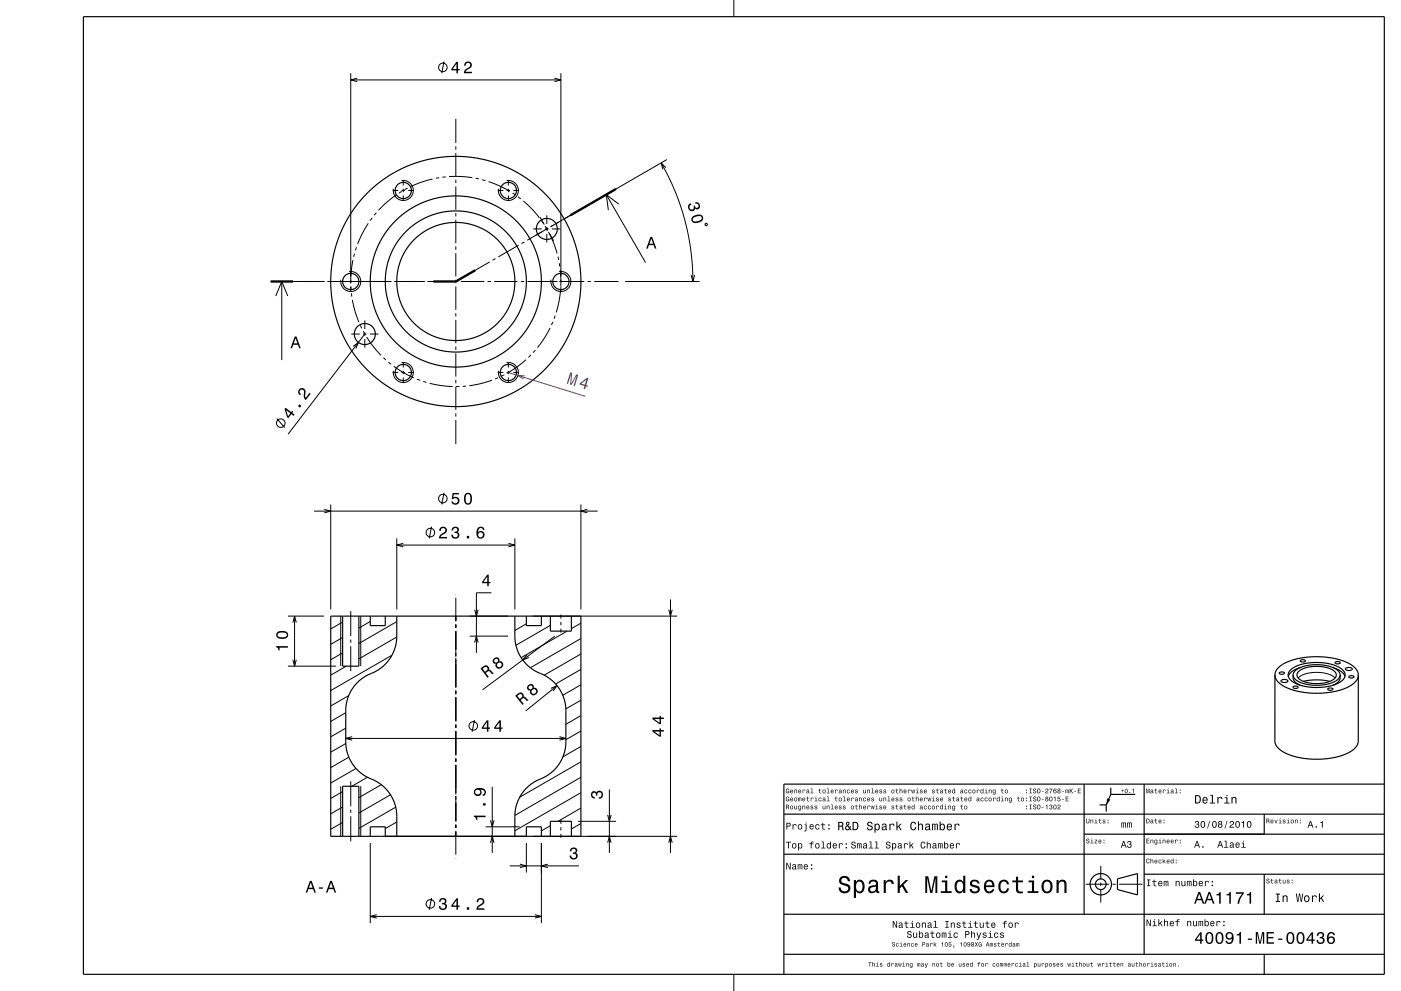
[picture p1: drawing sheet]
<svg xmlns="http://www.w3.org/2000/svg" width="420mm" height="297mm" viewBox="0 0 420 297" stroke-linecap="round" stroke-linejoin="round" font-family="sans-serif">
<g fill="none" stroke="#000" stroke-width=".3">
<path d="M133.1 18.5l-.7 3.4M220 0v5M105.1 21.9v61M105.1 24h63M107.1 23.4l-2 .6 2 .5M136.6 35.6v7.3M166.2 23.4l1.9 .6-1.9 .5M168.1 21.9v61M117.7 57.1h1.7M118.8 58.4l-2.6 2-2.7 2.6M120.4 54.1a3 3 0 0 1 3.5 2.8 3 3 0 0 1-3.2 3.2 3 3 0 0 1-2.8-3.5M120.4 57.1h1"/>
<path d="M120.4 57.3l-.8 .6M120.9 53.9v1.7M120.9 56.6v1M120.9 58.6v1.6M122.2 56.4l-.9 .4M122.4 57.1h1.7M129.7 53.6l-3.6 1.1-3 1.2M131.6 53.3l-.9 .1M133.6 53l-1 .1M134.6 52.9h3.5l3.5 .4M136.6 43.9v1M136.6 45.9v7"/>
<path d="M136.6 53.9v1M136.6 55.9v7M142.6 53.4l1 .2M144.5 53.9l1 .2M146.5 54.4l3 1.2 3.3 1.7M149.2 57.1h1.7M151.9 54.1a3 3 0 0 1 3.5 2.8 3 3 0 0 1-3.2 3.2 3 3 0 0 1-2.8-3.5M151.9 57.1h1M152.4 53.9v1.7M152.4 56.6v1M152.4 58.6v1.6M153.7 57.9l.8 .5"/>
<path d="M153.9 57.1h1.7M155.3 59l.8 .6M181.8 58.3l11.7 20.4M199.9 47.8l-34.7 20.1M105.8 77.9l-.5 3.5-.1 3.5M106.3 76l-.3 1M106.9 74.1l-.3 .9M110.4 66.9l-1.8 3.1-1.4 3.2M111.6 65.3l-.6 .8M112.8 63.8l-.6 .7M136.6 63.9v1M136.6 65.9v7"/>
<path d="M136.6 73.9v1M136.6 75.9v7M146.8 78.5l-4.3 2.5M148.5 77.5l-.8 .5M155.5 73.5l-6.1 3.5M156.9 60.2l2.7 2.6 2.1 2.5M157.2 72.5l-.9 .5M159.8 68.6h2.6M161.9 65.1l1.3 2.2M162.3 66.1l.6 .8M163.4 67.7l.5 .9M163.4 68.6h1"/>
<path d="M163.7 68.2l.5 .8M163.9 64.5v2.6M163.9 68.1v1M163.9 70.1v2.6M164.4 68.4l-6.3 3.6M164.4 69.5l1.5 3.2 1.1 3.3M164.7 69.9l1.3 2.3M165.4 68.6h2.6M165.9 67.5l-.9 .5M167.3 76.9l.2 1M167.7 78.9l.1 1M185.5 61.2l-3.7-2.9 .6 4.7"/>
<path d="M82.7 88.7l1.8-4.3 1.8 4.3M84.5 84.4v23.5M87.8 84.4h1.6M87.9 84.4h9.5M98.1 84.4h19.3M104.6 81.4a3 3 0 0 1 3.5 2.8 3 3 0 0 1-3.1 3.2 3 3 0 0 1-2.8-3.6M105.1 83.9v1M105.3 86.9l-.1-1-.1 1.6M105.3 87.9l.2 1M105.6 89.9l.9 3.6 1.1 3.1M108 97.5l.4 .9M108.9 99.3l.5 .9"/>
<path d="M109.4 96v2.6M109.4 99.6v1M118.1 84.4h9.3M128.2 84.4h6.9M136.1 84.4h1M136.6 83.9v1M136.6 85.9v7M136.6 93.9v1M136.6 95.9v7M138.1 84.4h7M146.1 84.4h1M148.1 84.4h7"/>
<path d="M156.2 84.4h.9M158.1 84.4h9M164.9 98.3l-1.7 3-2.1 2.9M165.7 96.5l-.4 .9M166.4 94.6l-.3 .9M167.6 81.4a3 3 0 0 1 3.5 2.8 3 3 0 0 1-3.1 3.2 3 3 0 0 1-2.8-3.6M167.6 84.4h7.5M168 80.9l.1 3.5M168.1 86.8l-.5 3.4-.8 3.4M168.1 84.8v1M168.1 83.9v1M168.1 85.9v1.6"/>
<path d="M176.1 84.4h1M178.1 84.4h7.3M187.4 84.4h22.3M105.3 100.1h2.6M108.9 100.1h1M109.4 101.6v2.6M109.9 101l2 2.9 2.3 2.6M110.9 100.1h2.6M114.9 107.2l.8 .7M116.4 108.5l.8 .7M117.7 111.6h1.7M118 109.8l2.9 1.9 3.2 1.5"/>
<path d="M120.4 108.7a3 3 0 0 1 3.5 2.8 3 3 0 0 1-3.2 3.1 3 3 0 0 1-2.8-3.5M120.4 111.6h1M120.9 108.5v1.6M120.9 111.1v1M120.9 113.1v1.7M122.4 111.6h1.7M125 113.6l.9 .4M126.9 114.3l.9 .3M128.8 114.9l3.4 .6 3.5 .3M136.6 103.9v1M136.6 105.9v7M136.6 113.9v1"/>
<path d="M136.6 115.9v7M137.7 115.8l-1 .1M139.7 115.7l-1 .1M147.5 113.9l-3.4 1.1-3.4 .6M149.2 111.6h1.7M149.3 113.2l-.9 .4M151.1 112.3l-.9 .5M151.9 108.7a3 3 0 0 1 3.5 2.8 3 3 0 0 1-3.2 3.1 3 3 0 0 1-2.8-3.5M151.9 111.6h1M152.4 108.5v1.6M152.4 111.1v1M152.4 113.1v1.7"/>
<path d="M153.9 111.6h1.7M157.7 107.8l-2.7 2.2-3 1.9M159.1 106.4l-.7 .7M160.5 104.9l-.7 .8M136.6 123.9v1M136.6 125.9v7.2M99.1 151.2v31.4M174.1 151.2v31.4M118.9 161.4v21.2M136.6 178v.1M136.6 179.1v7M154.3 161.4v21.2"/>
<path d="M86.3 184.6h10.8M86.3 199.6h14.4M102.1 184.6v15M102.7 195.7l-3.6 2M102.7 191l-3.6 2.1M102.7 186.4l-3.6 2.1M103.8 199.6l-4.7 2.7M105.1 183.1v7.5M105.1 191.6v1M105.1 193.6v7.5M108.1 184.6v15M111 186.3l-3.4 1.9"/>
<path d="M117.5 196.4l-18.4 10.6M118.9 190.9l-11.3 6.6M118.9 186.3l-11.3 6.6M136.6 187.1v1M136.6 189.1v7.6M136.6 197.1v9M140.8 184.6h11.5M140.8 190.6h11.5M157.8 187l-3.5 2M159.8 184.6h43.2M165 187.4l-10.3 6M168.1 184.2v1.2"/>
<path d="M168.1 186.4v1M168.1 188.4v1.2M170 189.1l-13.8 8M174.1 196l-11 6.3M174.1 191.4l-15.1 8.7M174.1 186.8l-2.8 1.6M103.6 218.2l-4.5 2.6M103.6 213.6l-4.5 2.6M104.5 208.5l-5.4 3.1M136.6 206.9v1.2M136.6 208.9v7.2M136.6 217.1v1"/>
<path d="M136.6 219.1v7.3M174.1 219.1l-4.5 2.6M174.1 214.5l-4.5 2.6M174.1 209.9l-4.5 2.6M174.1 205.2l-5.4 3.2M174.1 200.6l-7.5 4.4M389.2 203.2l.7-.6 1.5-.6 3.5-.5 3.5 .6 1.8 1.1M102.1 235.6v15M102.7 237.2l-3.6 2.1M103.7 222.8l-4.6 2.6M104.6 226.9l-5.5 3.2M105.1 234.1v7.5"/>
<path d="M106.7 230.3l-7.6 4.4M108.1 235.6v15M110.2 232.9l-4.7 2.7M114.3 235.2l-6.7 3.8M117.1 238.2l-9.5 5.5M136.6 227.1v1.3M136.6 229.1v9M136.6 238.6v7.5M174.1 237.6l-19.8 11.4M174.1 232.9l-19.7 11.5M174.1 228.3l-18.3 10.6M174.1 223.7l-5.3 3.1"/>
<path d="M102.7 246.5l-3.6 2M102.7 241.9l-3.6 2M105.1 242.6v1M105.1 244.6v7.5M111 252.6v24M118.6 241.9l-11 6.4M118.9 246.3l-3.4 2M136.6 247.1v1M136.6 249.1v7M136.6 257.1v.1M145.6 247.8h10.2M157.8 252.6v8.9"/>
<path d="M159.8 250.6h43.2M162.3 252.6v24M165 247.5l-2.7 1.5M168.1 245.7v1.2M168.1 247.9v1M168.1 249.9v1.2M173.3 246.1h11.4M174.1 246.8l-2.8 1.6M174.1 242.2l-6.8 3.9M330 259.5v4M325.5 265h7M330 264.5v1"/>
<path d="M330 266.5v4M333.5 265h1M335.5 265h7M220 292v5"/>
<circle cx="132.8" cy="20.2" r="1.28"/>
</g>
<g fill="none" stroke="#000" stroke-width=".35">
<path d="M25 5h390v287h-390zM99.1 184.6h75v66h-75zM102.7 184.6v15h4.9v-15M111 184.6v2.9h4.5v-2.9M118.9 184.6v7.4l-.5 2.2-.9 2.1-1.2 1.9-1.8 1.8-1.6 1.1-3.8 1.9-2.6 2.3-1.3 1.8-.8 1.8-.6 2-.2 2 .1 10.1 .8 3.7 1.1 2.2 1.8 2.1 2 1.5 3.2 1.5 1.7 1.1 1.6 1.6 1.3 1.8 1 2 .6 2.4 .1 7.7M154.3 184.6l.1 7.5 .5 2.2 .8 1.9 1.4 2.1 1.6 1.6 1.8 1.2 3.8 2 2.6 2.3 1.2 1.6 .8 1.9 .5 1.9 .2 2v10.4l-.8 3.6-1.4 2.4-1.8 2.1-1.8 1.3-4.6 2.4-1.7 1.5-1.4 1.8-1 2-.6 2.7-.2 7.6M157.8 184.6v2.9h4.5v-2.9M165 184.6v4.5h6.3v-4.5M389.8 197.9a1.07 1.07 0 0 1 1.6 .2 .91 .91 0 0 1-1.6-.2zM400.3 198.5a1 1 0 0 1 1.5 .2 .87 .87 0 0 1-1.5-.2zM382.2 202.3v19.9l.2 .9 1.4 1.7 2.9 1.5 3.9 .9 4 .3 4.1-.2 3.9-1 2.7-1.3 1.6-1.7 .3-1.1v-19.9M382.2 202.3l.3 1.1 .6 .9 1 .9 1.7 .9 4.1 1.3 4.7 .4 4.8-.4 4-1.2 1.6-.8 1.2-1 .8-1.1 .2-1"/>
<path d="M382.2 202.3l.3-1.1 .7-1.1 1.3-1 1.5-.8 4-1.1 4.9-.4 4.8 .5 4.1 1.2 1.5 .9 1 .9 .7 1 .2 1M383.5 201.6a.97 .97 0 0 1 1.6 .2l-.2 .2a.81 .81 0 0 1-1.4-.4zM384.1 203.9l.6-.2a.86 .86 0 0 1 1.4 .5l-.7 .3a1.09 1.09 0 0 1-1.4-.5zM386.9 200.8l1.5-1.1 2.6-.8 3.1-.3 2.8 .1 2.5 .5 2.2 .8 1.2 1.1 .5 1.4-.4 .8-.6 .7-2.4 1.3-3.4 .7-3.7-.1-3.4-.7-2.3-1.2-.7-.8-.2-.8 .1-.9zM387.6 205.9a.87 .87 0 0 1 1.6 .2 .99 .99 0 0 1-1.6-.2zM387.7 202.3v.8a2.82 2.82 0 0 0 2.1 2.2M387.7 202.3a3.8 3.8 0 0 1 3.5-2.7l2.3-.4 2.5 .1 2.4 .3 1.8 .8a2.46 2.46 0 0 1 1.6 1.9M387.7 202.3a4 4 0 0 0 3.6 2.7l2.3 .3h2.8l2.2-.4 1.8-.8a2.26 2.26 0 0 0 1.4-1.8M389.3 201.3l1.5-1 2.2-.5 2.7-.1 2.5 .5a2.4 2.4 0 0 1 2.4 2.4 6.3 6.3 0 0 1-5.9 2.3l-3.5-.5a2.36 2.36 0 0 1-2.3-2.5zM389.8 200.1l-2.4 1.1-.8 .7-.4 .8M390.7 204.2h.2a17.4 17.4 0 0 1 7.8 0M398.1 206.4a.92 .92 0 0 1 1.5 .3 1.08 1.08 0 0 1-1.6-.2z"/>
<path d="M399.7 200.1l2.4 1.2 .7 .7 .4 .7M401.8 202.3v.9a2.77 2.77 0 0 1-2.1 2.2M403.4 200.4l.6-.3a1.09 1.09 0 0 1 1.4 .5l-.7 .3a.86 .86 0 0 1-1.3-.5zM404.4 202.7l.1-.1a.81 .81 0 0 1 1.4 .4 .97 .97 0 0 1-1.5-.3zM325 235v39M333 236.1v2M340.3 238.1h-7.3l-1.4 3.1M343 235v51M415 235h-180v57M102.7 250.6v-15h4.9v15M111 250.6v-2.8h4.5v2.8M157.8 250.6v-2.8h4.5v2.8"/>
<path d="M165 250.6v-4.5h6.3v4.5M235 256h180M235 244h180M325 250h90M329.6 241.2h2M331.6 241.2v2M379 244v6M235 274h180M335 263.4l6-1.6v6.4l-6-1.6zM343 262h72M379 262v12M235 286h180"/>
<path d="M379 286v6"/>
<circle cx="120.9" cy="57.1" r="2.43"/>
<circle cx="152.4" cy="57.1" r="2.43"/>
<circle cx="163.9" cy="68.6" r="3.1"/>
<circle cx="105.1" cy="84.4" r="2.43"/>
<circle cx="136.6" cy="84.4" r="21.1"/>
<circle cx="136.6" cy="84.4" r="25.6"/>
<circle cx="136.6" cy="84.4" r="37.5"/>
<circle cx="136.6" cy="84.4" r="17.7"/>
<circle cx="168.1" cy="84.4" r="2.43"/>
<circle cx="109.4" cy="100.1" r="3.1"/>
<circle cx="120.9" cy="111.6" r="2.43"/>
<circle cx="152.4" cy="111.6" r="2.43"/>
<circle cx="330" cy="265" r="3.2"/>
<circle cx="330" cy="265" r="1.6"/>
</g>
<path d="M184.7 56.6l-13.7 7.9M81.1 84.4h6.7M142.5 81l-5.9 3.4h-6.7" fill="none" stroke="#000" stroke-width=".7" stroke-linecap="butt"/>
<g fill="#000">
<path d="M136.8 18.5l-1.5 2.1v.5h1.5v.8h.5v-.8h.5v-.4h-.5v-2.2zM136.8 19.1v1.6h-1.1zM139.5 18.7l-.4 1h.5a.7 .7 0 0 1 .5-.8 .7 .7 0 0 1 .9 .5 .7 .7 0 0 1-.5 .8l-.3 .2a1.63 1.63 0 0 0-1.1 1.5h2.4v-.4h-1.9l.8-.8a1.17 1.17 0 0 0 1-1.6 1.17 1.17 0 0 0-1.9-.4z" fill-rule="evenodd"/>
<path d="M235.7 236.5a.67 .67 0 0 0-.2 .9 .67 .67 0 0 0 .9 .3h.2v-.7h-.5v.2h.3l-.2 .4a.49 .49 0 0 1-.5-.6 .49 .49 0 0 1 .7-.4l.2 .2-.3-.5zM237 236.8a.54 .54 0 0 0-.1 .8 .54 .54 0 0 0 .8 0l.1-.2a.37 .37 0 0 1-.5 .2 .37 .37 0 0 1-.2-.3l.7-.1-.3-.5zM237.1 236.9l.3-.1 .2 .3h-.5zM238.1 236.7v1h.2v-.6a.25 .25 0 0 1 .2-.3 .25 .25 0 0 1 .3 .3v.6h.2v-.7a.36 .36 0 0 0-.3-.4 .36 .36 0 0 0-.4 .2zM239.4 236.8a.53 .53 0 0 0-.1 .8 .53 .53 0 0 0 .8 0l.1-.2a.37 .37 0 0 1-.4 .2 .37 .37 0 0 1-.3-.3l.7-.1-.3-.5zM239.6 236.9l.3-.1 .1 .3h-.5zM240.6 236.7v1h.2l.1-.8 .6 .1a.36 .36 0 0 0-.3-.4 .36 .36 0 0 0-.4 .2zM241.9 236.7l-.1 .3 .5-.2 .1 .3a.39 .39 0 0 0-.6 .1 .39 .39 0 0 0 .3 .6l.3-.2 .3 .1-.1-.8-.3-.3zM241.9 237.4a.25 .25 0 0 1 .5 0 .25 .25 0 0 1-.5 0zM243 236.3l.3 .1v1.2l-.3 .1h.9l-.4-.1v-1.3zM245.6 236.4v.3l-.3 .1h.3l.1 .9 .5 .1-.4-.4v-.6l.4-.1h-.4v-.3zM246.6 237.2a.53 .53 0 0 0 1 0 .53 .53 0 0 0-1 0zM246.8 236.9l.1-.1a.37 .37 0 0 1 .4 .4 .37 .37 0 0 1-.5 .3zM247.9 236.3l.3 .1v1.2l-.4 .1h.9l-.3-.1v-1.3zM249.1 236.8a.53 .53 0 0 0 0 .8 .53 .53 0 0 0 .7 0l.1-.2a.37 .37 0 0 1-.4 .2 .37 .37 0 0 1-.3-.3l.7-.1-.2-.5zM249.3 236.9l.3-.1 .1 .3h-.5zM250.3 236.7v1h.2l.1-.8 .6 .1a.36 .36 0 0 0-.3-.4 .36 .36 0 0 0-.4 .2zM251.6 236.7l-.1 .3 .5-.2 .1 .3a.39 .39 0 0 0-.6 .1 .39 .39 0 0 0 .3 .6l.3-.2 .3 .1-.1-.8-.2-.3zM251.6 237.4a.25 .25 0 0 1 .5 0 .25 .25 0 0 1-.5 0zM252.7 236.7v1h.2v-.6a.25 .25 0 0 1 .2-.3 .25 .25 0 0 1 .3 .3v.6h.1v-.7a.36 .36 0 0 0-.2-.4 .36 .36 0 0 0-.4 .2zM254 236.8a.53 .53 0 0 0-.1 .8 .53 .53 0 0 0 .8-.1l-.1-.1a.3 .3 0 0 1-.4 0 .3 .3 0 0 1-.1-.4 .3 .3 0 0 1 .5 0h.2l-.3-.3zM255.2 236.8a.53 .53 0 0 0-.1 .8 .53 .53 0 0 0 .8 0l.1-.2a.37 .37 0 0 1-.4 .2 .37 .37 0 0 1-.3-.3l.7-.1-.3-.5zM255.4 236.9l.3-.1 .1 .3h-.5zM256.4 236.7v.4l.6 .3-.2 .2-.5-.2a.39 .39 0 0 0 .6 .4 .39 .39 0 0 0 .1-.6l-.5-.3 .2-.1 .5 .1-.2-.2zM258.8 236.7v.7a.35 .35 0 0 0 .2 .4 .35 .35 0 0 0 .4-.2l.2 .1v-1h-.2v.7l-.3 .2-.2-.1v-.8zM260 236.7v1h.2v-.6a.25 .25 0 0 1 .2-.3 .25 .25 0 0 1 .2 .3v.6h.2v-.7a.35 .35 0 0 0-.2-.4 .35 .35 0 0 0-.5 .2zM261.3 236.3l.2 .1v1.2l-.3 .1h.9l-.4-.1v-1.3zM262.5 236.8a.54 .54 0 0 0-.1 .8 .54 .54 0 0 0 .8 0l.1-.2a.37 .37 0 0 1-.5 .2 .37 .37 0 0 1-.2-.3l.7-.1-.3-.5zM262.6 236.9l.3-.1 .2 .3h-.5zM263.7 236.7v.4l.6 .3-.3 .2-.4-.2a.39 .39 0 0 0 .5 .4 .39 .39 0 0 0 .2-.6l-.5-.3 .2-.1 .4 .1-.1-.2zM265 236.7l-.1 .4 .6 .3-.2 .2-.5-.2a.39 .39 0 0 0 .6 .4 .39 .39 0 0 0 .1-.6l-.5-.3 .2-.1 .5 .1-.2-.2zM267.2 237.2a.55 .55 0 0 0 1.1 0 .55 .55 0 0 0-1.1 0zM267.5 236.9l.1-.1a.37 .37 0 0 1 .4 .4 .37 .37 0 0 1-.5 .3zM268.7 236.4v.3l-.3 .1h.3l.1 .9 .5 .1-.4-.4v-.6l.4-.1h-.4v-.3zM269.7 236.3v1.4h.2v-.6a.25 .25 0 0 1 .2-.3 .25 .25 0 0 1 .3 .3v.6h.1v-.7a.35 .35 0 0 0-.2-.4 .35 .35 0 0 0-.4 .2v-.5zM271 236.8a.53 .53 0 0 0-.1 .8 .53 .53 0 0 0 .8 0l.1-.2a.37 .37 0 0 1-.5 .2 .37 .37 0 0 1-.2-.3l.7-.1-.3-.5zM271.1 236.9l.3-.1 .2 .3h-.5zM272.2 236.7v1h.2v-.8l.6 .1a.36 .36 0 0 0-.2-.4 .36 .36 0 0 0-.4 .2zM273.2 236.7l.2 1h.2l.2-.9 .1 .9h.2l.3-1h-.2l-.2 .9-.2-.9h-.1l-.2 .9-.2-.9zM274.6 236.7l.3 .1v.8l-.3 .1h.9l-.4-.1v-.9zM274.9 236.3l.2 .2zM275.9 236.7v.4l.5 .3-.2 .2-.4-.2a.39 .39 0 0 0 .5 .4 .39 .39 0 0 0 .1-.6l-.4-.3 .2-.1 .4 .1-.1-.2zM277.1 236.8a.54 .54 0 0 0-.1 .8 .54 .54 0 0 0 .8 0v-.2a.37 .37 0 0 1-.4 .2 .37 .37 0 0 1-.3-.3l.7-.1-.2-.5zM277.2 236.9l.3-.1 .2 .3h-.6zM279.5 236.7v.4l.6 .3-.3 .2-.4-.2a.39 .39 0 0 0 .5 .4 .39 .39 0 0 0 .2-.6l-.5-.3 .2-.1 .4 .1-.1-.2zM280.9 236.4v.3l-.3 .1h.3v.9l.5 .1-.4-.4v-.6l.4-.1h-.4v-.3zM282 236.7l-.2 .3 .5-.2 .1 .3a.39 .39 0 0 0-.6 .1 .39 .39 0 0 0 .3 .6l.6-.2-.2-.9zM282 237.4a.25 .25 0 0 1 .5 0 .25 .25 0 0 1-.5 0zM283.3 236.4v.3l-.3 .1h.3l.1 .9 .5 .1-.4-.4v-.6l.4-.1h-.4v-.3zM284.4 236.8a.53 .53 0 0 0-.1 .8 .53 .53 0 0 0 .8 0v-.2a.37 .37 0 0 1-.4 .2 .37 .37 0 0 1-.3-.3l.7-.1-.2-.5zM284.5 236.9l.3-.1 .1 .3h-.5zM285.5 236.8a.51 .51 0 0 0-.1 .7 .51 .51 0 0 0 .7 .1l.2 .1v-1.4h-.2v.5l-.3-.2zM285.7 236.9l.1-.1a.36 .36 0 0 1 .3 .4 .36 .36 0 0 1-.4 .3zM288 236.7l-.1 .3 .5-.2 .1 .3a.39 .39 0 0 0-.6 .1 .39 .39 0 0 0 .3 .6l.6-.2-.2-.9zM288.1 237.4a.24 .24 0 0 1 .4 0 .24 .24 0 0 1-.4 0zM289.2 236.8a.53 .53 0 0 0-.1 .8 .53 .53 0 0 0 .9-.1l-.2-.1a.3 .3 0 0 1-.4 0 .3 .3 0 0 1 0-.4 .3 .3 0 0 1 .4 0h.2l-.3-.3zM290.4 236.8a.53 .53 0 0 0 0 .8 .53 .53 0 0 0 .8-.1l-.2-.1a.3 .3 0 0 1-.4 0 .3 .3 0 0 1 0-.4 .3 .3 0 0 1 .4 0h.2l-.3-.3zM291.5 237.2a.55 .55 0 0 0 1.1 0 .55 .55 0 0 0-1.1 0zM291.8 236.9v-.1a.37 .37 0 0 1 .5 .4 .37 .37 0 0 1-.5 .3zM292.8 236.7v1h.2l.1-.8 .6 .1a.36 .36 0 0 0-.3-.4 .36 .36 0 0 0-.4 .2zM294 236.8a.51 .51 0 0 0-.1 .7 .51 .51 0 0 0 .7 .1l.2 .1v-1.4h-.1v.5l-.4-.2zM294.2 236.9l.1-.1a.36 .36 0 0 1 .3 .4 .36 .36 0 0 1-.4 .3zM295.3 236.7l.3 .1v.8l-.4 .1h.9l-.4-.1v-.9zM295.6 236.3l.1 .2zM296.4 236.7v1h.2v-.6a.25 .25 0 0 1 .2-.3 .25 .25 0 0 1 .3 .3v.6h.2v-.7a.35 .35 0 0 0-.3-.4 .35 .35 0 0 0-.4 .2zM297.7 236.8a.51 .51 0 0 0-.1 .7 .51 .51 0 0 0 .7 .1 .38 .38 0 0 1-.2 .4 .38 .38 0 0 1-.5-.2 .44 .44 0 0 0 .5 .4 .44 .44 0 0 0 .4-.5v-1zM297.8 236.9l.1-.1a.36 .36 0 0 1 .4 .4 .36 .36 0 0 1-.5 .3zM300.3 236.4v.3l-.3 .1h.3l.1 .9 .5 .1-.4-.4v-.6l.4-.1h-.4v-.3zM301.2 237.2a.55 .55 0 0 0 1.1 0 .55 .55 0 0 0-1.1 0zM301.5 236.9l.1-.1a.37 .37 0 0 1 .4 .4 .37 .37 0 0 1-.5 .3zM307.6 237.4v.3h.3v-.3zM307.6 236.7v.3h.3v-.3zM308.6 236.3l.3 .2v1.1l-.3 .1h.7l-.2-.1v-1.1l.2-.2zM309.8 236.4a.56 .56 0 0 0 .1 .7 .56 .56 0 0 0 .6 .2 .31 .31 0 0 1-.3 .3 .31 .31 0 0 1-.3-.3h-.2a.5 .5 0 0 0 .5 .5 .5 .5 0 0 0 .5-.6 .5 .5 0 0 0-.7-.3 .26 .26 0 0 1 .2-.4 .26 .26 0 0 1 .3 .3l.1-.2-.2-.3zM311 236.5a.66 .66 0 0 0-.1 .9 .66 .66 0 0 0 .9 .2 .66 .66 0 0 0 .1-.9 .66 .66 0 0 0-.9-.2zM311.3 236.5a.54 .54 0 0 1 .4 .5 .54 .54 0 0 1-.4 .6l-.2-.6zM312.4 237.1v.2h.5v-.2zM313.5 236.5l-.1 .3h.2a.3 .3 0 0 1 .3-.3 .3 .3 0 0 1 .3 .4 .3 .3 0 0 1-.4 .2l-.5 .6h1v-.1h-.8l.2-.2a.52 .52 0 0 0 .6-.5 .52 .52 0 0 0-.7-.5zM314.6 236.4v.2h.7l-.5 .8v.3h.2l.5-1.3zM316 236.4a.64 .64 0 0 0-.2 1 .64 .64 0 0 0 .9 .1l-.1-.5h-.6v-.2a.41 .41 0 0 1 .4-.3 .41 .41 0 0 1 .3 .2l-.2-.3zM316 237.3a.3 .3 0 0 1 .6 0 .3 .3 0 0 1-.6 0zM317.2 236.4v.6a.44 .44 0 0 0-.1 .6 .44 .44 0 0 0 .7 0 .44 .44 0 0 0-.1-.6 .4 .4 0 0 0 .1-.6 .4 .4 0 0 0-.6 0zM317.2 237.4a.3 .3 0 0 1 .6 0 .3 .3 0 0 1-.6 0zM317.2 236.7a.25 .25 0 0 1 .5 0 .25 .25 0 0 1-.5 0zM318.4 237.1v.2h.5v-.2zM319.4 236.7v1h.2l.1-.9 .1 .9 .3-.9 .1 .9h.2l-.1-1.1zM320.7 236.3v1.4h.2l.1-.6 .5 .6h.2l-.5-.8 .5-.6h-.2l-.6 .7v-.7zM322.1 237.1v.2h.5v-.2zM323.1 236.3v1.4h.9v-.1h-.7v-.5h.6v-.2h-.6v-.4h.7v-.2z" fill-rule="evenodd"/>
<path d="M235.7 238.9a.67 .67 0 0 0-.2 .9 .67 .67 0 0 0 .9 .3h.2v-.7h-.5l.3 .2-.2 .4a.49 .49 0 0 1-.5-.6 .49 .49 0 0 1 .7-.4l.2 .2-.3-.5zM237 239.2a.54 .54 0 0 0-.1 .8 .54 .54 0 0 0 .8 0l.1-.2a.37 .37 0 0 1-.5 .2 .37 .37 0 0 1-.2-.3l.7-.1-.3-.5zM237.1 239.3l.3-.1 .2 .3h-.5zM238.1 239.6a.53 .53 0 0 0 1 0 .53 .53 0 0 0-1 0zM238.3 239.3a.33 .33 0 0 1 .5 .1 .33 .33 0 0 1-.1 .4 .33 .33 0 0 1-.4 0zM239.3 239.1v1h.1l.2-.9 .1 .9 .3-.9 .1 .9h.1l-.1-1.1zM240.6 239.2a.53 .53 0 0 0 0 .8 .53 .53 0 0 0 .7 0l.1-.2a.37 .37 0 0 1-.4 .2 .37 .37 0 0 1-.3-.3l.7-.1-.2-.5zM240.8 239.3l.3-.1 .1 .3h-.5zM242 238.8v.3l-.3 .1h.3l.1 .9 .5 .1-.4-.4v-.6l.4-.1h-.4v-.3zM243 239.1v1h.2l.1-.8 .6 .1a.36 .36 0 0 0-.3-.4 .36 .36 0 0 0-.4 .2zM244.3 239.1l.3 .1v.8l-.4 .1h.9l-.4-.1v-.9zM244.6 238.7l.1 .2zM245.5 239.2a.53 .53 0 0 0-.1 .8 .53 .53 0 0 0 .8-.1l-.1-.1a.3 .3 0 0 1-.4 0 .3 .3 0 0 1-.1-.4 .3 .3 0 0 1 .5 0h.2l-.3-.3zM246.7 239.1l-.1 .3 .5-.2 .1 .3a.39 .39 0 0 0-.6 .1 .39 .39 0 0 0 .3 .6l.4-.2 .2 .1-.1-.8-.2-.3zM246.8 239.8a.24 .24 0 0 1 .4 0 .24 .24 0 0 1-.4 0zM247.9 238.7l.3 .1v1.2l-.4 .1h.9l-.3-.1v-1.3zM250.5 238.8v.3l-.3 .1h.3l.1 .9 .5 .1-.4-.4v-.6l.4-.1h-.4v-.3zM251.4 239.6a.55 .55 0 0 0 1.1 0 .55 .55 0 0 0-1.1 0zM251.7 239.3l.1-.1a.37 .37 0 0 1 .4 .4 .37 .37 0 0 1-.5 .3zM252.8 238.7l.2 .1v1.2l-.3 .1h.9l-.4-.1v-1.3zM254 239.2a.53 .53 0 0 0-.1 .8 .53 .53 0 0 0 .8 0l.1-.2a.37 .37 0 0 1-.5 .2 .37 .37 0 0 1-.2-.3l.7-.1-.3-.5zM254.1 239.3l.3-.1 .2 .3h-.5zM255.2 239.1v1h.2v-.8l.6 .1a.36 .36 0 0 0-.2-.4 .36 .36 0 0 0-.5 .2zM256.4 239.1l-.1 .3 .5-.2 .1 .3a.39 .39 0 0 0-.6 .1 .39 .39 0 0 0 .3 .6l.4-.2 .2 .1-.1-.8-.2-.3zM256.5 239.8a.25 .25 0 0 1 .5 0 .25 .25 0 0 1-.5 0zM257.5 239.1v1h.2v-.7l.3-.2 .2 .9h.2v-.7a.36 .36 0 0 0-.3-.4 .36 .36 0 0 0-.4 .2zM258.9 239.2a.53 .53 0 0 0-.1 .8 .53 .53 0 0 0 .8-.1l-.1-.1a.3 .3 0 0 1-.5 0 .3 .3 0 0 1 0-.4 .3 .3 0 0 1 .5 0h.1l-.2-.3zM260.1 239.2a.53 .53 0 0 0-.1 .8 .53 .53 0 0 0 .8 0v-.2a.37 .37 0 0 1-.4 .2 .37 .37 0 0 1-.3-.3l.7-.1-.2-.5zM260.2 239.3l.3-.1 .2 .3h-.6zM261.3 239.1v.4l.6 .3-.3 .2-.4-.2a.39 .39 0 0 0 .5 .4 .39 .39 0 0 0 .2-.6l-.5-.3 .2-.1 .4 .1-.1-.2zM263.6 239.1v.7a.35 .35 0 0 0 .3 .4 .35 .35 0 0 0 .4-.2l.2 .1v-1h-.2v.7l-.3 .2-.2-.1v-.8zM264.8 239.1v1h.2v-.7l.3-.2 .2 .9h.2v-.7a.35 .35 0 0 0-.3-.4 .35 .35 0 0 0-.4 .2zM266.1 238.7l.3 .1v1.2l-.4 .1h.9l-.3-.1v-1.3zM267.4 239.2a.54 .54 0 0 0-.1 .8 .54 .54 0 0 0 .8 0v-.2a.37 .37 0 0 1-.4 .2 .37 .37 0 0 1-.3-.3l.7-.1-.2-.5zM267.5 239.3l.3-.1 .1 .3h-.5zM268.6 239.1v.4l.6 .3-.3 .2-.4-.2a.39 .39 0 0 0 .5 .4 .39 .39 0 0 0 .1-.6l-.4-.3 .2-.1 .4 .1-.1-.2zM269.8 239.1v.4l.6 .3-.3 .2-.4-.2a.39 .39 0 0 0 .5 .4 .39 .39 0 0 0 .2-.6l-.5-.3 .2-.1 .4 .1-.1-.2zM272.1 239.6a.53 .53 0 0 0 1 0 .53 .53 0 0 0-1 0zM272.3 239.3l.1-.1a.37 .37 0 0 1 .4 .4 .37 .37 0 0 1-.5 .3zM273.6 238.8v.3l-.3 .1h.3v.9l.6 .1-.4-.4v-.6l.4-.1h-.4v-.3zM274.5 238.7v1.4h.2v-.7l.3-.2 .2 .9h.2v-.7a.35 .35 0 0 0-.2-.4 .35 .35 0 0 0-.5 .2v-.5zM275.9 239.2a.53 .53 0 0 0-.1 .8 .53 .53 0 0 0 .8 0v-.2a.37 .37 0 0 1-.4 .2 .37 .37 0 0 1-.3-.3l.7-.1-.2-.5zM276 239.3l.3-.1 .1 .3h-.5zM277 239.1v1h.2l.1-.8 .6 .1a.36 .36 0 0 0-.3-.4 .36 .36 0 0 0-.4 .2zM278 239.1l.3 1h.2l.1-.9 .2 .9h.1l.3-1h-.2l-.1 .9-.2-.9h-.2l-.1 .9-.2-.9zM279.5 239.1l.3 .1v.8l-.4 .1h.9l-.3-.1v-.9zM279.8 238.7l.2 .2zM280.7 239.1v.4l.6 .3-.2 .2-.5-.2a.39 .39 0 0 0 .5 .4 .39 .39 0 0 0 .2-.6l-.5-.3 .2-.1 .4 .1-.1-.2zM281.9 239.2a.54 .54 0 0 0-.1 .8 .54 .54 0 0 0 .8 0l.1-.2a.37 .37 0 0 1-.4 .2 .37 .37 0 0 1-.3-.3l.7-.1-.3-.5zM282.1 239.3l.3-.1 .1 .3h-.5zM284.4 239.1v.4l.5 .3-.2 .2-.4-.2a.39 .39 0 0 0 .5 .4 .39 .39 0 0 0 .1-.6l-.4-.3 .2-.1 .4 .1-.1-.2zM285.7 238.8v.3l-.3 .1h.3l.1 .9 .5 .1-.4-.4v-.6l.4-.1h-.4v-.3zM286.8 239.1l-.1 .3 .5-.2 .1 .3a.39 .39 0 0 0-.6 .1 .39 .39 0 0 0 .3 .6l.6-.2-.2-.9zM286.8 239.8a.25 .25 0 0 1 .5 0 .25 .25 0 0 1-.5 0zM288.1 238.8v.3l-.3 .1h.3l.1 .9 .5 .1-.4-.4v-.6l.4-.1h-.4v-.3zM289.2 239.2a.53 .53 0 0 0-.1 .8 .53 .53 0 0 0 .8 0l.1-.2a.37 .37 0 0 1-.4 .2 .37 .37 0 0 1-.3-.3l.7-.1-.3-.5zM289.4 239.3l.3-.1 .1 .3h-.5zM290.4 239.2a.51 .51 0 0 0-.1 .7 .51 .51 0 0 0 .7 .1l.2 .1v-1.4h-.2v.5l-.3-.2zM290.5 239.3l.1-.1a.36 .36 0 0 1 .4 .4 .36 .36 0 0 1-.5 .3zM292.9 239.1l-.1 .3 .5-.2 .1 .3a.39 .39 0 0 0-.6 .1 .39 .39 0 0 0 .3 .6l.6-.2-.2-.9zM292.9 239.8a.25 .25 0 0 1 .5 0 .25 .25 0 0 1-.5 0zM294.1 239.2a.53 .53 0 0 0-.1 .8 .53 .53 0 0 0 .8-.1l-.1-.1a.3 .3 0 0 1-.5 0 .3 .3 0 0 1 0-.4 .3 .3 0 0 1 .5 0h.1l-.2-.3zM295.3 239.2a.53 .53 0 0 0-.1 .8 .53 .53 0 0 0 .8-.1l-.1-.1a.3 .3 0 0 1-.5 0 .3 .3 0 0 1 0-.4 .3 .3 0 0 1 .5 0h.2l-.3-.3zM296.4 239.6a.53 .53 0 0 0 1 0 .53 .53 0 0 0-1 0zM296.6 239.3l.1-.1a.37 .37 0 0 1 .4 .4 .37 .37 0 0 1-.5 .3zM297.7 239.1v1h.2v-.8l.6 .1a.36 .36 0 0 0-.2-.4 .36 .36 0 0 0-.4 .2zM298.9 239.2a.51 .51 0 0 0-.1 .7 .51 .51 0 0 0 .7 .1l.2 .1v-1.4h-.2v.5l-.3-.2zM299 239.3l.1-.1a.36 .36 0 0 1 .4 .4 .36 .36 0 0 1-.5 .3zM300.1 239.1l.3 .1v.8l-.3 .1h.9l-.4-.1v-.9zM300.4 238.7l.2 .2zM301.3 239.1v1h.1l.1-.7 .2-.2 .2 .9h.2v-.7a.35 .35 0 0 0-.2-.4 .35 .35 0 0 0-.5 .2zM302.5 239.2a.51 .51 0 0 0-.1 .7 .51 .51 0 0 0 .8 .1 .38 .38 0 0 1-.3 .4 .38 .38 0 0 1-.4-.2 .44 .44 0 0 0 .5 .4 .44 .44 0 0 0 .3-.5v-1l-.1 .1-.4-.2zM302.7 239.3l.1-.1a.36 .36 0 0 1 .4 .4 .36 .36 0 0 1-.5 .3zM305.1 238.8v.3l-.3 .1h.3l.1 .9 .5 .1-.4-.4v-.6l.4-.1h-.4v-.3zM306.1 239.6a.53 .53 0 0 0 1 0 .53 .53 0 0 0-1 0zM306.3 239.3l.1-.1a.37 .37 0 0 1 .4 .4 .37 .37 0 0 1-.5 .3zM307.6 239.8v.3h.3v-.3zM307.6 239.1v.3h.3v-.3zM308.6 238.7l.3 .2v1.1l-.3 .1h.7l-.2-.1v-1.1l.2-.2zM309.8 238.8a.56 .56 0 0 0 .1 .7 .56 .56 0 0 0 .6 .2 .31 .31 0 0 1-.3 .3 .31 .31 0 0 1-.3-.3h-.2a.5 .5 0 0 0 .5 .5 .5 .5 0 0 0 .5-.6 .5 .5 0 0 0-.7-.3 .26 .26 0 0 1 .2-.4 .26 .26 0 0 1 .3 .3l.1-.2-.2-.3zM311 238.9a.66 .66 0 0 0-.1 .9 .66 .66 0 0 0 .9 .2 .66 .66 0 0 0 .1-.9 .66 .66 0 0 0-.9-.2zM311.3 238.9a.54 .54 0 0 1 .4 .5 .54 .54 0 0 1-.4 .6l-.2-.6zM312.4 239.5v.2h.5v-.2zM313.5 238.8l-.1 .4 .2 .2a.44 .44 0 0 0-.1 .6 .44 .44 0 0 0 .7 0 .44 .44 0 0 0-.1-.6 .4 .4 0 0 0 0-.6 .4 .4 0 0 0-.6 0zM313.5 239.8a.3 .3 0 0 1 .6 0 .3 .3 0 0 1-.6 0zM313.6 239.1a.25 .25 0 0 1 .5 0 .25 .25 0 0 1-.5 0zM314.7 238.9l-.1 .9 .2 .3a.65 .65 0 0 0 .8-.7 .65 .65 0 0 0-.9-.5zM314.9 238.9a.54 .54 0 0 1 .4 .6 .54 .54 0 0 1-.4 .5l-.1-.5zM315.9 239l.3 .1v1h.2v-1.4zM317.1 238.8l-.1 .7a.38 .38 0 0 1 .6-.1 .38 .38 0 0 1 0 .6l-.6-.2a.48 .48 0 0 0 .6 .4 .48 .48 0 0 0 .3-.7 .48 .48 0 0 0-.7-.2l.1-.4h.6v-.1zM318.4 239.5v.2h.5v-.2zM319.5 238.7v1.4h.9v-.1h-.7v-.5h.6v-.2h-.6v-.4h.7v-.2z" fill-rule="evenodd"/>
<path d="M331.9 239.3l1 .4-1.3 1.5z" fill-rule="evenodd"/>
<path d="M336.5 236.6v.4l-.4 .1h.4l.1 .4v-.4l.4-.1h-.4zM337.3 236.6l-.1 .7 .2 .4a.58 .58 0 0 0 .7-.7 .58 .58 0 0 0-.8-.4zM337.5 236.6a.48 .48 0 0 1 .4 .4 .48 .48 0 0 1-.4 .5zM338.6 237.4v.3h.2v-.3zM339.5 236.6l.3 .2v.9h.1v-1.3z" fill-rule="evenodd"/>
<path d="M343.6 236.3v1.4h.2v-1.2l.2 1.2h.2l.3-1.2v1.2h.1v-1.4h-.2l-.3 1.3-.2-1.3zM345 236.7l-.1 .3 .5-.2 .1 .3a.39 .39 0 0 0-.6 .1 .39 .39 0 0 0 .3 .6l.6-.2-.2-.9zM345.1 237.4a.24 .24 0 0 1 .4 0 .24 .24 0 0 1-.4 0zM346.4 236.4v.3l-.3 .1h.3v.9l.5 .1-.4-.4v-.6l.4-.1h-.4v-.3zM347.4 236.8a.53 .53 0 0 0-.1 .8 .53 .53 0 0 0 .8 0l.1-.2a.37 .37 0 0 1-.4 .2 .37 .37 0 0 1-.3-.3l.7-.1-.3-.5zM347.6 236.9l.3-.1 .1 .3h-.5zM348.6 236.7v1h.2l.1-.8 .6 .1a.36 .36 0 0 0-.3-.4 .36 .36 0 0 0-.4 .2zM349.8 236.7l.3 .1v.8l-.3 .1h.9l-.4-.1v-.9zM350.1 236.3l.2 .2zM351.1 236.7l-.1 .3 .5-.2 .1 .3a.41 .41 0 0 0-.6 .1 .41 .41 0 0 0 .1 .6l.8-.2-.2-.9zM351.1 237.4a.25 .25 0 0 1 .5 0 .25 .25 0 0 1-.5 0zM352.3 236.3l.2 .1v1.2l-.3 .1h.9l-.4-.1v-1.3zM353.7 237.4v.3h.3v-.3zM353.7 236.7v.3h.3v-.3z" fill-rule="evenodd"/>
<path d="M358.2 238.3v2.5h.9a1.28 1.28 0 0 0 1-1.2 1.28 1.28 0 0 0-1-1.3zM358.6 238.6a.96 .96 0 0 1 1.1 1 .96 .96 0 0 1-1.1 .9zM360.7 239.1a.98 .98 0 0 0-.2 1.3 .98 .98 0 0 0 1.3 .3l.2-.4-.9 .3-.3-.7 1.3-.1a.8 .8 0 0 0-.5-.9 .8 .8 0 0 0-.9 .2zM360.9 239.2l.6-.1 .2 .6h-.9zM362.8 238.2v.3h.5v2h-.6v.3h1.6v-.3h-.7v-2.3zM365 238.9v1.9h.3l.1-1.6 .5-.1 .3 .4h.3a.64 .64 0 0 0-.5-.7 .64 .64 0 0 0-.7 .4v-.3zM367.2 238.9v.3h.5v1.3h-.7v.3h1.6v-.3h-.6v-1.6zM367.7 238.2v.4h.3v-.4zM369.2 238.9v1.9h.3v-1.1a.45 .45 0 0 1 .4-.6 .45 .45 0 0 1 .5 .5v1.2h.3v-1.3a.63 .63 0 0 0-.5-.7 .63 .63 0 0 0-.7 .4v-.3z" fill-rule="evenodd"/>
<path d="M235.7 241.1v1.4h.1v-.5a.42 .42 0 0 1 .5 .1 .42 .42 0 0 1 .1 .4h.2l-.2-.6a.39 .39 0 0 0 .1-.5 .39 .39 0 0 0-.4-.3zM235.8 241.3h.3a.24 .24 0 0 1 .3 .3 .24 .24 0 0 1-.3 .2h-.3zM236.9 242a.53 .53 0 0 0 1 0 .53 .53 0 0 0-1 0zM237.1 241.7l.1-.1a.37 .37 0 0 1 .4 .4 .37 .37 0 0 1-.5 .3zM238.1 241.5v.7a.36 .36 0 0 0 .3 .4 .36 .36 0 0 0 .4-.2l.2 .1v-1h-.2v.7l-.3 .2-.2-.1v-.8zM239.4 241.6a.51 .51 0 0 0-.1 .7 .51 .51 0 0 0 .7 .1 .38 .38 0 0 1-.2 .4 .38 .38 0 0 1-.5-.2 .44 .44 0 0 0 .5 .4 .44 .44 0 0 0 .4-.5v-1zM239.5 241.7l.1-.1a.36 .36 0 0 1 .4 .4 .36 .36 0 0 1-.5 .3zM240.5 241.5v1h.2v-.7l.3-.2 .2 .1v.8h.2v-.7a.35 .35 0 0 0-.3-.4 .35 .35 0 0 0-.4 .2zM241.9 241.6a.53 .53 0 0 0-.1 .8 .53 .53 0 0 0 .8 0v-.2a.37 .37 0 0 1-.4 .2 .37 .37 0 0 1-.3-.3l.7-.1-.2-.5zM242 241.7l.3-.1 .1 .3h-.5zM243.1 241.5v.4l.6 .3-.3 .2-.4-.2a.39 .39 0 0 0 .5 .4 .39 .39 0 0 0 .1-.6l-.4-.3 .2-.1 .4 .1-.1-.2zM244.3 241.5v.4l.6 .3-.3 .2-.4-.2a.4 .4 0 0 0 .5 .4 .4 .4 0 0 0 .2-.6l-.5-.3 .2-.1 .4 .1-.1-.2zM246.6 241.5v.7a.36 .36 0 0 0 .3 .4 .36 .36 0 0 0 .4-.2l.2 .1v-1h-.2v.7l-.3 .2-.2-.1v-.8zM247.8 241.5v1h.2v-.7l.3-.2 .2 .1v.8h.2v-.7a.36 .36 0 0 0-.3-.4 .36 .36 0 0 0-.4 .2zM249.1 241.1l.3 .1v1.2l-.4 .1h.9l-.3-.1v-1.3zM250.4 241.6a.53 .53 0 0 0-.1 .8 .53 .53 0 0 0 .8 0v-.2a.37 .37 0 0 1-.4 .2 .37 .37 0 0 1-.3-.3l.7-.1-.2-.5zM250.5 241.7l.3-.1 .1 .3h-.5zM251.6 241.5v.4l.6 .3-.3 .2-.4-.2a.4 .4 0 0 0 .5 .4 .4 .4 0 0 0 .1-.6l-.4-.3 .2-.1 .4 .1-.1-.2zM252.8 241.5v.4l.6 .3-.3 .2-.4-.2a.39 .39 0 0 0 .5 .4 .39 .39 0 0 0 .2-.6l-.5-.3 .2-.1 .4 .1-.1-.2zM255.1 242a.53 .53 0 0 0 1 0 .53 .53 0 0 0-1 0zM255.3 241.7l.1-.1a.37 .37 0 0 1 .4 .4 .37 .37 0 0 1-.5 .3zM256.6 241.2v.3l-.3 .1h.3v.9l.6 .1-.4-.4v-.6l.4-.1h-.4v-.3zM257.5 241.1v1.4h.2v-.7l.3-.2 .2 .1v.8h.2v-.7a.35 .35 0 0 0-.3-.4 .35 .35 0 0 0-.4 .2v-.5zM258.9 241.6a.53 .53 0 0 0-.1 .8 .53 .53 0 0 0 .8 0v-.2a.37 .37 0 0 1-.4 .2 .37 .37 0 0 1-.3-.3l.7-.1-.2-.5zM259 241.7l.3-.1 .1 .3h-.5zM260 241.5v1h.2l.1-.8 .6 .1a.36 .36 0 0 0-.3-.4 .36 .36 0 0 0-.4 .2zM261 241.5l.3 1h.1l.2-.9 .2 .9h.1l.3-1h-.2l-.1 .9-.2-.9h-.2l-.1 .9-.2-.9zM262.5 241.5l.3 .1v.8l-.4 .1h.9l-.4-.1v-.9zM262.8 241.1l.2 .2zM263.7 241.5v.4l.6 .3-.3 .2-.4-.2a.4 .4 0 0 0 .5 .4 .4 .4 0 0 0 .2-.6l-.5-.3 .2-.1 .4 .1-.1-.2zM264.9 241.6a.53 .53 0 0 0-.1 .8 .53 .53 0 0 0 .8 0l.1-.2a.37 .37 0 0 1-.4 .2 .37 .37 0 0 1-.3-.3l.7-.1-.3-.5zM265.1 241.7l.3-.1 .1 .3h-.5zM267.4 241.5v.4l.5 .3-.2 .2-.4-.2a.39 .39 0 0 0 .5 .4 .39 .39 0 0 0 .1-.6l-.4-.3 .2-.1 .4 .1-.1-.2zM268.7 241.2v.3l-.3 .1h.3l.1 .9 .5 .1-.4-.4v-.6l.4-.1h-.4v-.3zM269.8 241.5l-.1 .3 .5-.2 .1 .3a.39 .39 0 0 0-.6 .1 .39 .39 0 0 0 .3 .6l.3-.2 .3 .1-.1-.8-.2-.3zM269.8 242.2a.25 .25 0 0 1 .5 0 .25 .25 0 0 1-.5 0zM271.1 241.2v.3l-.3 .1h.3l.1 .9 .5 .1-.4-.4v-.6l.4-.1h-.4v-.3zM272.2 241.6a.53 .53 0 0 0-.1 .8 .53 .53 0 0 0 .8 0l.1-.2a.37 .37 0 0 1-.4 .2 .37 .37 0 0 1-.3-.3l.7-.1-.3-.5zM272.4 241.7l.3-.1 .1 .3h-.5zM273.4 241.6a.55 .55 0 0 0-.2 .6 .55 .55 0 0 0 .7 .3l.1-.1 .2 .1v-1.4h-.2v.5l-.3-.2zM273.5 241.7l.1-.1a.36 .36 0 0 1 .4 .4 .36 .36 0 0 1-.5 .3zM275.9 241.5l-.1 .3 .5-.2 .1 .3a.39 .39 0 0 0-.6 .1 .39 .39 0 0 0 .3 .6l.6-.2-.2-.9zM275.9 242.2a.25 .25 0 0 1 .5 0 .25 .25 0 0 1-.5 0zM277.1 241.6a.53 .53 0 0 0-.1 .8 .53 .53 0 0 0 .8-.1l-.1-.1a.3 .3 0 0 1-.5 0 .3 .3 0 0 1 0-.4 .3 .3 0 0 1 .5 0h.1l-.2-.3zM278.3 241.6a.53 .53 0 0 0-.1 .8 .53 .53 0 0 0 .8-.1l-.1-.1a.3 .3 0 0 1-.5 0 .3 .3 0 0 1 0-.4 .3 .3 0 0 1 .5 0h.2l-.3-.3zM279.4 242a.53 .53 0 0 0 1 0 .53 .53 0 0 0-1 0zM279.6 241.7l.1-.1a.37 .37 0 0 1 .4 .4 .37 .37 0 0 1-.5 .3zM280.7 241.5v1h.2v-.8l.6 .1a.36 .36 0 0 0-.2-.4 .36 .36 0 0 0-.5 .2zM281.9 241.6a.55 .55 0 0 0-.2 .6 .55 .55 0 0 0 .7 .3l.1-.1 .2 .1v-1.4h-.2v.5l-.3-.2zM282 241.7l.1-.1a.36 .36 0 0 1 .4 .4 .36 .36 0 0 1-.5 .3zM283.1 241.5l.3 .1v.8l-.3 .1h.9l-.4-.1v-.9zM283.4 241.1l.2 .2zM284.3 241.5v1h.1l.1-.7 .2-.2 .2 .1v.8h.2v-.7a.36 .36 0 0 0-.2-.4 .36 .36 0 0 0-.5 .2zM285.5 241.6a.51 .51 0 0 0-.1 .7 .51 .51 0 0 0 .8 .1 .38 .38 0 0 1-.3 .4 .38 .38 0 0 1-.4-.2 .44 .44 0 0 0 .5 .4 .44 .44 0 0 0 .3-.5v-1l-.1 .1-.4-.2zM285.7 241.7l.1-.1a.36 .36 0 0 1 .4 .4 .36 .36 0 0 1-.5 .3zM288.1 241.2v.3l-.3 .1h.3l.1 .9 .5 .1-.4-.4v-.6l.4-.1h-.4v-.3zM289.1 242a.53 .53 0 0 0 1 0 .53 .53 0 0 0-1 0zM289.3 241.7l.1-.1a.37 .37 0 0 1 .4 .4 .37 .37 0 0 1-.5 .3zM307.6 242.2v.3h.3v-.3zM307.6 241.5v.3h.3v-.3zM308.6 241.1l.3 .2v1.1l-.3 .1h.7l-.2-.1v-1.1l.2-.2zM309.8 241.2a.56 .56 0 0 0 .1 .7 .56 .56 0 0 0 .6 .2 .31 .31 0 0 1-.3 .3 .31 .31 0 0 1-.3-.3h-.2a.5 .5 0 0 0 .5 .5 .5 .5 0 0 0 .5-.6 .5 .5 0 0 0-.7-.3 .26 .26 0 0 1 .2-.4 .26 .26 0 0 1 .3 .3l.1-.2-.2-.3zM311 241.3a.66 .66 0 0 0-.1 .9 .66 .66 0 0 0 .9 .2 .66 .66 0 0 0 .1-.9 .66 .66 0 0 0-.9-.2zM311.3 241.3a.54 .54 0 0 1 .4 .5 .54 .54 0 0 1-.4 .6l-.2-.6zM312.4 241.9v.2h.5v-.2zM313.5 241.4l.3 .1v1h.2v-1.4zM314.7 241.3l-.1 .3h.1a.25 .25 0 0 1 .2-.3 .25 .25 0 0 1 .3 .1 .25 .25 0 0 1-.1 .3l-.2 .2a.3 .3 0 0 1 .4 .2 .3 .3 0 0 1-.3 .4 .3 .3 0 0 1-.3-.4h-.2a.46 .46 0 0 0 .7 .5 .46 .46 0 0 0 .1-.8 .41 .41 0 0 0 0-.6 .41 .41 0 0 0-.6 .1zM315.9 241.3l-.1 .9 .3 .3a.65 .65 0 0 0 .7-.7 .65 .65 0 0 0-.9-.5zM316.1 241.3a.54 .54 0 0 1 .4 .6 .54 .54 0 0 1-.4 .5l-.1-.5zM317.1 241.3l-.1 .3h.2a.3 .3 0 0 1 .3-.3 .3 .3 0 0 1 .3 .4 .3 .3 0 0 1-.4 .2l-.4 .6h.9v-.1h-.7l.1-.2a.53 .53 0 0 0 .6-.5 .53 .53 0 0 0-.6-.5z" fill-rule="evenodd"/>
<path d="M235.8 246.6v2h.2v-.9a.64 .64 0 0 0 1-.3 .64 .64 0 0 0-.6-.8zM236 246.8h.4a.34 .34 0 0 1 .4 .4 .34 .34 0 0 1-.4 .3h-.4zM237.6 247v1.6h.3l.1-1.3 .4-.1 .4 .3a.51 .51 0 0 0-.4-.5 .51 .51 0 0 0-.6 .3v-.3zM239.3 247.2a.76 .76 0 0 0 0 1.2 .76 .76 0 0 0 1.2-.2v-.4a.68 .68 0 0 0-.3-.7 .68 .68 0 0 0-.9 .1zM239.5 247.4a.5 .5 0 0 1 .7 .4 .5 .5 0 0 1-.7 .5zM241.1 247.1v.2h.4v1.4v.2h-.4v.3l.5-.1 .2-.2v-1.8zM241.5 246.5v.3h.3v-.3zM242.8 247.2a.76 .76 0 0 0-.1 1.1 .76 .76 0 0 0 1.1 0l.1-.2-.7 .3-.3-.5 1-.1a.64 .64 0 0 0-.3-.8 .64 .64 0 0 0-.8 .2zM243 247.3l.5-.1 .2 .5h-.8zM244.6 247.2a.76 .76 0 0 0-.1 1.1 .76 .76 0 0 0 1.1 0l.1-.3h-.3l-.1 .3a.53 .53 0 0 1-.6-.5 .53 .53 0 0 1 .6-.5l.4 .2-.4-.5zM246.5 246.6v.5h-.4v.2h.4l.1 1.2 .8 .1v-.2l-.6-.1v-.3v-.7h.6v-.2h-.6v-.5zM248.3 248.1v.5h.4v-.5zM248.3 247v.5h.4v-.5z" fill-rule="evenodd"/>
<path d="M235.6 252.3v.2h.6v1.8h.3v-1.8h.6v-.2zM237.6 252.9a.76 .76 0 0 0 0 1.2 .76 .76 0 0 0 1.1-.2l.1-.4a.68 .68 0 0 0-.4-.7 .68 .68 0 0 0-.8 .1zM237.8 253.1l.1-.2a.53 .53 0 0 1 .6 .6 .53 .53 0 0 1-.7 .5zM239.2 252.7v2.2h.3v-.9l.1 .2a.71 .71 0 0 0 .9-.7 .71 .71 0 0 0-.9-.7l-.1 .2v-.3zM239.6 253.1l.1-.2a.56 .56 0 0 1 .6 .6 .56 .56 0 0 1-.6 .6l-.2-.3zM242.6 252.8v.2h.5v1.3h.2v-1.3h.6v-.2h-.6v-.2l.6-.2v-.2h-.5l-.3 .6zM244.5 252.9a.76 .76 0 0 0 0 1.2 .76 .76 0 0 0 1.2-.2v-.4a.68 .68 0 0 0-.3-.7 .68 .68 0 0 0-.9 .1zM244.7 253.1l.2-.2a.53 .53 0 0 1 .5 .6 .53 .53 0 0 1-.7 .5zM246.3 252.2v.2h.4v1.7h-.5v.2h1.3v-.2h-.6v-1.9zM248 252.9a.78 .78 0 0 0-.2 1 .78 .78 0 0 0 .9 .4l.2-.3v.3h.2v-2.1h-.2v.8l-.5-.3zM248.2 253.1l.1-.2a.56 .56 0 0 1 .6 .6 .56 .56 0 0 1-.6 .6l-.2-.3zM249.8 252.9a.76 .76 0 0 0-.1 1.1 .76 .76 0 0 0 1.1 0l.1-.2-.8 .3-.2-.5 1-.1a.64 .64 0 0 0-.3-.8 .64 .64 0 0 0-.8 .2zM250 253l.4-.1 .2 .5h-.7zM251.5 252.7v1.6h.2l.1-1.3 .5-.1 .4 .3a.51 .51 0 0 0-.4-.5 .51 .51 0 0 0-.6 .3v-.3zM253.5 253.8v.5h.4v-.5zM253.5 252.7v.5h.4v-.5z" fill-rule="evenodd"/>
<path d="M251.3 246.3v2.5h.3v-1h.8l.2 1h.4l-.2-1.1-.3-.1a.69 .69 0 0 0 .3-.8 .69 .69 0 0 0-.7-.5zM251.6 246.6h.4a.43 .43 0 0 1 .5 .4 .43 .43 0 0 1-.5 .4h-.4zM253.8 246.4l-.2 .4 .2 .6a.76 .76 0 0 0-.3 1.2 .76 .76 0 0 0 1.2-.1l.2 .3h.4l-.4-.6 .2-.6h-.3l-.1 .4-.4-.6a.59 .59 0 0 0 .4-.8 .59 .59 0 0 0-.9-.2zM253.7 247.8l.3-.2 .5 .7-.6 .2-.2-.2zM254 246.6l.2-.1 .2 .3-.3 .4zM255.6 246.3v2.5h.8a1.28 1.28 0 0 0 1-1.2 1.28 1.28 0 0 0-1-1.3zM255.9 246.6a.96 .96 0 0 1 1.1 1 .96 .96 0 0 1-1.1 .9zM260.2 246.5l-.2 .8 .9 .4a.46 .46 0 0 1 .4 .7 .46 .46 0 0 1-.8 .1l-.3-.5h-.3a.83 .83 0 0 0 1.1 .9 .83 .83 0 0 0 .2-1.4l-.6-.2a.48 .48 0 0 1-.2-.6 .48 .48 0 0 1 .6-.2 .48 .48 0 0 1 .3 .6l.3-.1a.85 .85 0 0 0-.5-.7 .85 .85 0 0 0-.9 .2zM262.2 246.9v2.7h.3v-1.1l.1 .2a.67 .67 0 0 0 .7 .1 .67 .67 0 0 0 .4-.5 .91 .91 0 0 0 0-1.1 .91 .91 0 0 0-1-.3l-.2 .3v-.3zM262.6 247.3l.2-.2a.7 .7 0 0 1 .7 .7 .7 .7 0 0 1-.7 .7l-.3-.3zM264.6 247l-.2 .4h.3a.39 .39 0 0 1 .4-.3 .39 .39 0 0 1 .3 .5 .73 .73 0 0 0-.9 .3 .73 .73 0 0 0 .1 .9l.9-.2 .1 .2h.4l-.2-1.4a.72 .72 0 0 0-.5-.6 .72 .72 0 0 0-.7 .2zM264.7 248.1l.8-.3v.3a.42 .42 0 0 1-.5 .5 .42 .42 0 0 1-.4-.5zM266.6 246.9v1.9h.4l.1-1.6 .5-.1 .2 .4h.3a.64 .64 0 0 0-.4-.7 .64 .64 0 0 0-.8 .4v-.3zM268.7 246.2v2.6h.3v-.7l.4-.3 .5 1h.4l-.7-1.2 .7-.7h-.4l-.9 .8v-1.5zM273.1 246.6a1.33 1.33 0 0 0-.2 1.4 1.33 1.33 0 0 0 1.2 .8l.6-.9h-.3l-.4 .6a1.04 1.04 0 0 1-.9-.9 1.04 1.04 0 0 1 .7-1.1l.5 .6h.4a.85 .85 0 0 0-.6-.8 .85 .85 0 0 0-1 .3zM275.2 246.2v2.6h.3v-1.4l.5-.3 .4 .3v1.4h.3v-1.3a.63 .63 0 0 0-.4-.7 .63 .63 0 0 0-.8 .4v-1zM277.6 247l-.2 .4h.3a.39 .39 0 0 1 .4-.3 .39 .39 0 0 1 .3 .5 .73 .73 0 0 0-.9 .3 .73 .73 0 0 0 .1 .9l.9-.2 .1 .2h.4l-.2-1.4a.73 .73 0 0 0-1.2-.4zM277.7 248.1l.8-.3v.3a.42 .42 0 0 1-.4 .5 .42 .42 0 0 1-.5-.5zM279.4 246.9v1.9h.3v-1.5l.3-.2 .1 1.7h.3v-1.5l.3-.2 .2 1.7h.3l-.2-1.9-.6 .2-.4-.3-.3 .3v-.2zM281.7 246.2v2.6h.3v-.3a.66 .66 0 0 0 .7 .4 .66 .66 0 0 0 .5-.6 .87 .87 0 0 0 0-1.1 .87 .87 0 0 0-1.1-.2l-.1 .2v-1zM282.1 247.3l.2-.2a.7 .7 0 0 1 .7 .7 .7 .7 0 0 1-.7 .7l-.3-.3zM284 247.1a.98 .98 0 0 0-.2 1.3 .98 .98 0 0 0 1.3 .3l.3-.4-1 .3-.3-.7 1.3-.1a.8 .8 0 0 0-.4-.9 .8 .8 0 0 0-1 .2zM284.3 247.2l.5-.1 .3 .6h-1zM286.2 246.9v1.9h.3l.1-1.6 .5-.1 .2 .4h.4a.64 .64 0 0 0-.5-.7 .64 .64 0 0 0-.8 .4v-.3z" fill-rule="evenodd"/>
<path d="M255.4 252.4a.71 .71 0 0 0 0 .8 .71 .71 0 0 0 .8 .3 .42 .42 0 0 1-.3 .6 .42 .42 0 0 1-.5-.5h-.2a.69 .69 0 0 0 .6 .8 .69 .69 0 0 0 .7-.6 .69 .69 0 0 0-.8-.7 .35 .35 0 0 1 0-.6 .35 .35 0 0 1 .5 .2l.3 .2-.4-.6zM256.9 252.7v1.6h.2l.1-1.2 .1-.2 .2 1.4h.2v-1.2l.2-.2 .2 1.4h.2l-.1-1.6-.5 .2-.3-.2-.3 .2zM258.9 252.8l-.1 .4h.2a.31 .31 0 0 1 .4-.3 .31 .31 0 0 1 .2 .4 .56 .56 0 0 0-.8 .3 .56 .56 0 0 0 .4 .7l.5-.2 .3 .2-.1-1.2-.3-.4zM259 253.8a.34 .34 0 0 1 .6 0 .34 .34 0 0 1-.6 0zM260.6 252.2v.2h.4v1.7h-.5v.2h1.3v-.2h-.6v-1.9zM262.3 252.2v.2h.4v1.7h-.5v.2h1.3v-.2h-.5v-1.9zM265.8 252.4a.71 .71 0 0 0 0 .8 .71 .71 0 0 0 .8 .3 .42 .42 0 0 1-.3 .6 .42 .42 0 0 1-.5-.5h-.2a.69 .69 0 0 0 .6 .8 .69 .69 0 0 0 .7-.7 .69 .69 0 0 0-.8-.6 .38 .38 0 0 1-.1-.5 .38 .38 0 0 1 .5-.2 .38 .38 0 0 1 .2 .5h.2v-.3l-.4-.3zM267.4 252.7v2.2h.3v-.9v.2a.71 .71 0 0 0 1-.7 .71 .71 0 0 0-1-.7v.2v-.3zM267.8 253.1l.1-.2a.56 .56 0 0 1 .5 .6 .56 .56 0 0 1-.5 .6l-.2-.3zM269.3 252.8l-.1 .4h.2a.31 .31 0 0 1 .4-.3 .31 .31 0 0 1 .2 .4 .56 .56 0 0 0-.8 .3 .56 .56 0 0 0 .4 .7l.5-.2 .4 .2v-.2l-.3-1.3zM269.4 253.8a.34 .34 0 0 1 .6 0 .34 .34 0 0 1-.6 0zM271 252.7v1.6h.2l.1-1.3 .5-.1 .4 .3a.51 .51 0 0 0-.4-.5 .51 .51 0 0 0-.6 .3v-.3zM272.7 252.2v2.1h.2v-.6l.3-.2 .4 .8h.3l-.6-1 .6-.6h-.3l-.7 .7v-1.2zM276.2 252.5l-.2 .3a.89 .89 0 0 0 .1 1.2 .89 .89 0 0 0 1.1 .1l.2-.6h-.2l-.3 .6a.8 .8 0 0 1-.7-.8 .8 .8 0 0 1 .6-.8l.3 .4h.3l-.4-.6zM277.8 252.2v2.1h.3v-1.1l.4-.3 .3 .2v1.2h.2v-1a.5 .5 0 0 0-.3-.6 .5 .5 0 0 0-.6 .3v-.8zM279.7 252.8l-.1 .4h.2a.31 .31 0 0 1 .4-.3 .31 .31 0 0 1 .2 .4 .58 .58 0 0 0-.8 .2 .58 .58 0 0 0 .2 .8l.7-.2 .4 .2v-.2l-.3-1.3zM279.8 253.8a.35 .35 0 0 1 .7 0 .35 .35 0 0 1-.7 0zM281.2 252.7v1.6h.2v-1.2l.2-.2 .2 1.4h.2v-1.2l.2-.2 .2 1.4h.2l-.2-1.6-.4 .2-.3-.2-.3 .2zM283 252.2v2.1h.3v-.3a.53 .53 0 0 0 .5 .3 .53 .53 0 0 0 .5-.5v-.3a.64 .64 0 0 0-.8-.8l-.2 .3v-.8zM283.4 253.1l.1-.2a.56 .56 0 0 1 .6 .6 .56 .56 0 0 1-.6 .6l-.2-.3zM284.9 252.9a.76 .76 0 0 0-.1 1.1 .76 .76 0 0 0 1.1 0l.1-.2-.8 .3-.2-.5 1-.1a.64 .64 0 0 0-.3-.8 .64 .64 0 0 0-.8 .2zM285.1 253l.4-.1 .2 .5h-.7zM286.6 252.7v1.6h.2l.1-1.3 .5-.1 .4 .3a.51 .51 0 0 0-.4-.5 .51 .51 0 0 0-.6 .3v-.3z" fill-rule="evenodd"/>
<path d="M325.6 245.3v.9a.49 .49 0 0 0 .5 .6 .49 .49 0 0 0 .5-.6v-.9h-.2v.9a.31 .31 0 0 1-.3 .4 .31 .31 0 0 1-.3-.4v-.9zM326.9 245.7v1h.2v-.7l.3-.2 .2 .9h.1v-.7a.35 .35 0 0 0-.2-.4 .35 .35 0 0 0-.4 .2zM328.2 245.7l.3 .1v.8l-.4 .1h.9l-.3-.1v-.9zM328.5 245.3l.2 .2zM329.6 245.4v.3l-.3 .1h.3v.9l.6 .1-.5-.4v-.6l.5-.1h-.5v-.3zM330.7 245.7l-.1 .4 .6 .3-.2 .2-.5-.2a.39 .39 0 0 0 .6 .4 .39 .39 0 0 0 .1-.6l-.5-.3 .3-.1 .4 .1-.1-.2zM332 246.4v.3h.3v-.3zM332 245.7v.3h.3v-.3z" fill-rule="evenodd"/>
<path d="M325.8 251.4a.56 .56 0 0 0 0 .7 .56 .56 0 0 0 .6 .2 .31 .31 0 0 1-.3 .3 .31 .31 0 0 1-.3-.3h-.2a.51 .51 0 0 0 .5 .5 .51 .51 0 0 0 .5-.6 .51 .51 0 0 0-.7-.3 .26 .26 0 0 1 .2-.4 .26 .26 0 0 1 .3 .3l.1-.2-.2-.3zM327 251.7l.3 .1v.8l-.4 .1h.9l-.4-.1v-.9zM327.3 251.3l.2 .2zM328.1 251.7l.6 .1-.6 .9h.9l-.7-.1 .7-.9zM329.4 251.8a.53 .53 0 0 0-.1 .8 .53 .53 0 0 0 .8 0l.1-.2a.37 .37 0 0 1-.4 .2 .37 .37 0 0 1-.3-.3l.7-.1-.3-.5zM329.6 251.9l.3-.1 .1 .3h-.5zM330.8 252.4v.3h.3v-.3zM330.8 251.7v.3h.3v-.3z" fill-rule="evenodd"/>
<path d="M336.7 252l-.7 2h.3l.2-.5h.8l.2 .5h.2l-.7-2zM336.9 252.3l.3 .9h-.6zM338.1 252.2l-.2 .5h.3a.35 .35 0 0 1 .2-.4 .35 .35 0 0 1 .4 .1 .35 .35 0 0 1-.1 .5h-.3v.2a.43 .43 0 0 1 .6 .4 .43 .43 0 0 1-.5 .4 .43 .43 0 0 1-.4-.5h-.2a.66 .66 0 0 0 .9 .7 .66 .66 0 0 0 .1-1.1 .58 .58 0 0 0 .1-.9 .58 .58 0 0 0-.9 .1z" fill-rule="evenodd"/>
<path d="M336.2 246.5v1.5h.2v-1.1l.2-.2 .2 1.3h.2v-1.1l.2-.2 .1 1.3h.3l-.2-1.5-.4 .2-.3-.3-.3 .3zM337.9 246.5v1.5h.2l.1-1.1 .1-.2 .2 1.3h.2v-1.1l.2-.2 .2 1.3h.2l-.1-1.5-.5 .2-.3-.3-.3 .3z" fill-rule="evenodd"/>
<path d="M343.7 251.3v1.4h.9v-.1h-.7v-.5h.6v-.2h-.6v-.4h.7v-.2zM344.9 251.7v1h.2v-.6a.25 .25 0 0 1 .2-.3 .25 .25 0 0 1 .3 .3v.6h.1v-.7a.36 .36 0 0 0-.2-.4 .36 .36 0 0 0-.4 .2zM346.2 251.8a.51 .51 0 0 0-.2 .7 .51 .51 0 0 0 .8 .1 .38 .38 0 0 1-.2 .4 .38 .38 0 0 1-.5-.2 .44 .44 0 0 0 .5 .4 .44 .44 0 0 0 .4-.5v-1zM346.3 251.9l.1-.1a.36 .36 0 0 1 .4 .4 .36 .36 0 0 1-.5 .3zM347.4 251.7l.3 .1v.8l-.4 .1h.9l-.3-.1v-.9zM347.7 251.3l.2 .2zM348.5 251.7v1h.2v-.6a.25 .25 0 0 1 .2-.3 .25 .25 0 0 1 .3 .3v.6h.2v-.7a.35 .35 0 0 0-.3-.4 .35 .35 0 0 0-.4 .2zM349.9 251.8a.54 .54 0 0 0-.1 .8 .54 .54 0 0 0 .8 0v-.2a.37 .37 0 0 1-.4 .2 .37 .37 0 0 1-.3-.3l.7-.1-.2-.5zM350 251.9l.3-.1 .1 .3h-.5zM351.1 251.8a.53 .53 0 0 0-.1 .8 .53 .53 0 0 0 .8 0v-.2a.37 .37 0 0 1-.4 .2 .37 .37 0 0 1-.3-.3l.7-.1-.2-.5zM351.2 251.9l.3-.1 .2 .3h-.6zM352.3 251.7v1h.1l.1-.8 .6 .1a.36 .36 0 0 0-.3-.4 .36 .36 0 0 0-.4 .2zM353.7 252.4v.3h.3v-.3zM353.7 251.7v.3h.3v-.3z" fill-rule="evenodd"/>
<path d="M343.6 245.3v1.4h.5a.72 .72 0 0 0 .6-.7 .72 .72 0 0 0-.6-.7zM343.8 245.5a.54 .54 0 0 1 .6 .5 .54 .54 0 0 1-.6 .6zM345 245.7l-.1 .3 .5-.2 .1 .3a.39 .39 0 0 0-.6 .1 .39 .39 0 0 0 .3 .6l.6-.2-.2-.9zM345.1 246.4a.24 .24 0 0 1 .4 0 .24 .24 0 0 1-.4 0zM346.4 245.4v.3l-.3 .1h.3v.9l.5 .1-.4-.4v-.6l.4-.1h-.4v-.3zM347.4 245.8a.53 .53 0 0 0-.1 .8 .53 .53 0 0 0 .8 0l.1-.2a.37 .37 0 0 1-.4 .2 .37 .37 0 0 1-.3-.3l.7-.1-.3-.5zM347.6 245.9l.3-.1 .1 .3h-.5zM348.8 246.4v.3h.3v-.3zM348.8 245.7v.3h.3v-.3z" fill-rule="evenodd"/>
<path d="M343.7 257.5a.67 .67 0 0 0-.1 .9 .67 .67 0 0 0 .9 .2l.1-.4-.4 .4a.49 .49 0 0 1-.5-.6 .49 .49 0 0 1 .7-.4l.2 .2-.3-.5zM344.9 257.3v1.4h.2v-.6a.25 .25 0 0 1 .2-.3 .25 .25 0 0 1 .3 .3v.6h.1v-.7a.35 .35 0 0 0-.2-.4 .35 .35 0 0 0-.4 .2v-.5zM346.2 257.8a.53 .53 0 0 0-.1 .8 .53 .53 0 0 0 .8 0l.1-.2a.37 .37 0 0 1-.5 .2 .37 .37 0 0 1-.2-.3l.7-.1-.3-.5zM346.4 257.9l.3-.1 .1 .3h-.5zM347.4 257.8a.53 .53 0 0 0 0 .8 .53 .53 0 0 0 .8-.1l-.2-.1a.3 .3 0 0 1-.4 0 .3 .3 0 0 1 0-.4 .3 .3 0 0 1 .4 0h.2l-.3-.3zM348.6 257.3v1.4l.3-.5 .6 .5-.4-.6 .4-.4-.8 .4v-.8zM349.9 257.8a.54 .54 0 0 0-.1 .8 .54 .54 0 0 0 .8 0v-.2a.37 .37 0 0 1-.4 .2 .37 .37 0 0 1-.3-.3l.7-.1-.2-.5zM350 257.9l.3-.1 .1 .3h-.5zM351 257.8a.55 .55 0 0 0-.1 .6 .55 .55 0 0 0 .6 .3l.1-.1 .2 .1v-1.4h-.2v.5l-.3-.2zM351.2 257.9l.1-.1a.36 .36 0 0 1 .3 .4 .36 .36 0 0 1-.4 .3zM352.5 258.4v.3h.2v-.3zM352.5 257.7v.3h.2v-.3z" fill-rule="evenodd"/>
<path d="M358.7 252l-.7 2h.3l.2-.5h.8l.2 .5h.2l-.7-2zM358.9 252.3l.3 .9h-.6zM360.4 253.6v.4h.4v-.4zM365.7 252l-.8 2h.3l.2-.5h.8l.2 .5h.3l-.7-2zM365.8 252.3l.3 .9h-.6zM367.1 252v.2h.3v1.6h-.5v.2h1.3v-.2h-.5v-1.8zM368.8 252.6l-.1 .3h.2a.31 .31 0 0 1 .4-.3 .31 .31 0 0 1 .2 .5 .56 .56 0 0 0-.8 .2 .56 .56 0 0 0 .4 .8l.5-.3 .4 .3-.2-1.2-.3-.4zM368.9 253.5a.35 .35 0 0 1 .7 0 .35 .35 0 0 1-.7 0zM370.5 252.7a.76 .76 0 0 0-.1 1.1 .76 .76 0 0 0 1.1 0l.1-.2-.7 .2-.3-.5 1.1-.1a.64 .64 0 0 0-.4-.7 .64 .64 0 0 0-.8 .2zM370.7 252.8l.5-.1 .2 .4h-.8zM372.3 252.6v.2h.4v1h-.5v.2h1.3v-.2h-.6v-1.2zM372.7 252v.3h.2v-.3z" fill-rule="evenodd"/>
<path d="M358.4 246.2l-.2 .5h.2a.35 .35 0 0 1 .2-.4 .35 .35 0 0 1 .5 .1 .35 .35 0 0 1-.1 .5h-.3v.2a.42 .42 0 0 1 .5 .4 .42 .42 0 0 1-.4 .4 .42 .42 0 0 1-.4-.5h-.3a.66 .66 0 0 0 .9 .7 .66 .66 0 0 0 .2-1.1 .58 .58 0 0 0 0-.9 .58 .58 0 0 0-.8 .1zM360.1 246.3l-.2 .3a.91 .91 0 0 0 0 1.1 .91 .91 0 0 0 1 .3 1.05 1.05 0 0 0 .4-1.2 1.05 1.05 0 0 0-1-.7zM360.4 246.3a.81 .81 0 0 1 .7 .7 .81 .81 0 0 1-.5 .9l-.4-.5zM362.6 246l-.7 2.3h.2l.7-2.3zM363.6 246.3l-.2 .3a.91 .91 0 0 0 0 1.1 .91 .91 0 0 0 1 .3 1.05 1.05 0 0 0 .4-1.2 1.05 1.05 0 0 0-1-.7zM363.9 246.3a.81 .81 0 0 1 .7 .7 .81 .81 0 0 1-.5 .9l-.4-.5zM365.4 246.2l-.2 .5 .2 .3a.62 .62 0 0 0-.1 .9 .62 .62 0 0 0 1 0 .62 .62 0 0 0-.1-.9 .58 .58 0 0 0 0-.9 .58 .58 0 0 0-.8 .1zM365.4 247.5a.41 .41 0 0 1 .8 0 .41 .41 0 0 1-.8 0zM365.5 246.6a.34 .34 0 0 1 .6 0 .34 .34 0 0 1-.6 0zM367.8 246l-.7 2.3h.2l.7-2.3zM368.8 246.2l-.2 .6h.3a.43 .43 0 0 1 .4-.5 .43 .43 0 0 1 .4 .5 .43 .43 0 0 1-.5 .3l-.5 .4-.1 .5h1.3v-.2l-1-.1a1.06 1.06 0 0 0 .9-1.5l-.5-.2zM370.5 246.3l-.1 .3a.91 .91 0 0 0-.1 1.1 .91 .91 0 0 0 1 .3 1.05 1.05 0 0 0 .5-1.2 1.05 1.05 0 0 0-1.1-.7zM370.8 246.3a.81 .81 0 0 1 .7 .7 .81 .81 0 0 1-.5 .9l-.4-.5zM372.2 246.4v.2h.5v1.4h.3v-2zM374 246.3l-.2 .8a.81 .81 0 0 0 .7 1 1.02 1.02 0 0 0 .7-1.1 1.02 1.02 0 0 0-1-.9zM374.3 246.3a.81 .81 0 0 1 .7 .7 .81 .81 0 0 1-.5 .9l-.4-.5z" fill-rule="evenodd"/>
<path d="M379.7 245.3v1.4h.1v-.5a.43 .43 0 0 1 .5 .1 .43 .43 0 0 1 .1 .4h.2l-.2-.6a.39 .39 0 0 0 .1-.5 .39 .39 0 0 0-.4-.3zM379.8 245.5h.3a.24 .24 0 0 1 .3 .3 .24 .24 0 0 1-.3 .2h-.3zM381 245.8a.54 .54 0 0 0-.1 .8 .54 .54 0 0 0 .8 0l.1-.2a.37 .37 0 0 1-.5 .2 .37 .37 0 0 1-.2-.3l.7-.1-.3-.5zM381.1 245.9l.3-.1 .2 .3h-.5zM382 245.7l.4 1h.2l.4-1h-.2l-.3 .8-.3-.8zM383.4 245.7l.3 .1v.8l-.4 .1h.9l-.3-.1v-.9zM383.7 245.3l.2 .2zM384.7 245.7l-.1 .4 .6 .3-.2 .2-.5-.2a.39 .39 0 0 0 .6 .4 .39 .39 0 0 0 .1-.6l-.5-.3 .3-.1 .4 .1-.1-.2zM385.8 245.7l.3 .1v.8l-.3 .1h.9l-.4-.1v-.9zM386.1 245.3l.2 .2zM386.9 246.2a.55 .55 0 0 0 1.1 0 .55 .55 0 0 0-1.1 0zM387.2 245.9l.1-.1a.37 .37 0 0 1 .4 .4 .37 .37 0 0 1-.5 .3zM388.2 245.7v1h.2v-.7l.3-.2 .1 .1 .1 .8h.1v-.7a.36 .36 0 0 0-.2-.4 .36 .36 0 0 0-.4 .2zM389.7 246.4v.3h.3v-.3zM389.7 245.7v.3h.3v-.3z" fill-rule="evenodd"/>
<path d="M392.7 246l-.7 2h.3l.2-.5h.8l.2 .5h.2l-.7-2zM392.9 246.3l.3 .9h-.6zM394.4 247.6v.4h.4v-.4zM395.8 246.4v.2h.5v1.4h.2v-2z" fill-rule="evenodd"/>
<path d="M235.7 258.6v2h.2v-1.7l.8 1.7h.3v-2h-.2v1.6l-.8-1.6zM237.7 259.1l-.2 .4h.2a.32 .32 0 0 1 .4-.3 .32 .32 0 0 1 .2 .4 .56 .56 0 0 0-.8 .3 .56 .56 0 0 0 .4 .7l.5-.2 .4 .2v-.2l-.3-1.3zM237.7 260.1a.35 .35 0 0 1 .7 0 .35 .35 0 0 1-.7 0zM239.1 259v1.6h.3v-1.2l.2-.2 .1 1.4h.2l.1-1.2 .2-.2 .1 1.4h.2l-.1-1.6-.5 .2-.3-.2-.2 .2zM241.1 259.2a.76 .76 0 0 0-.1 1.1 .76 .76 0 0 0 1.1 0l.1-.2-.8 .3-.2-.5 1-.1a.64 .64 0 0 0-.3-.8 .64 .64 0 0 0-.8 .2zM241.3 259.3l.4-.1 .2 .5h-.7zM243.1 260.1v.5h.4v-.5zM243.1 259v.5h.4v-.5z" fill-rule="evenodd"/>
<path d="M252 262.9a1.38 1.38 0 0 0-.4 1.5 1.38 1.38 0 0 0 1.3 .9 1.1 1.1 0 0 1 1.3 1.3 1.19 1.19 0 0 1-1.3 .5 1.19 1.19 0 0 1-.9-1.1h-.6a1.73 1.73 0 0 0 2.1 1.8 1.73 1.73 0 0 0 1.1-2.6l-1.8-.6a.83 .83 0 0 1-.5-1.1 .83 .83 0 0 1 1.2-.3l.6 .5 .1 .4h.6a1.67 1.67 0 0 0-1-1.6 1.67 1.67 0 0 0-1.8 .4zM256 263.8v5.3h.6v-2.1a1.32 1.32 0 0 0 1.4 .7 1.32 1.32 0 0 0 1.1-1.1 2.15 2.15 0 0 0-1.4-3l-.6 .2-.5 .5v-.5zM256.9 264.6a.9 .9 0 0 1 1-.4 .9 .9 0 0 1 .6 .8 1.61 1.61 0 0 1-.9 2.2 1.69 1.69 0 0 1-.7-2.6zM260.8 263.9l-.4 1h.6a.79 .79 0 0 1 .9-.8 .79 .79 0 0 1 .6 1.1l-.3 .1a1.43 1.43 0 0 0-1.5 .3 1.43 1.43 0 0 0-.4 1.5 1.33 1.33 0 0 0 2.4 0l.1 .5h.8v-.5h-.4v-2.3a1.45 1.45 0 0 0-1-1.2 1.45 1.45 0 0 0-1.4 .3zM261 266.1l1.6-.4a1.1 1.1 0 0 1-.3 1.2 1.1 1.1 0 0 1-1.3 .1l-.1-.5zM264.9 263.8v3.8h.7v-2.2a.95 .95 0 0 1 .5-1.1 .95 .95 0 0 1 1.2 .3v.4h.7a1.28 1.28 0 0 0-1-1.4 1.28 1.28 0 0 0-1.5 .8v-.6zM269.1 262.4v5.2h.6v-1.3l.7-.7 1.1 2h.8l-1.5-2.4 1.5-1.4h-.8l-1.8 1.7v-3.1zM277.4 262.6v5h.5v-4.5l1 4.5h.6l.9-4.5v4.5h.6v-5h-.9l-.9 4.4-.9-4.4zM282.3 263.9v.5h1v2.7h-1.3v.5h3.3v-.5h-1.3v-3.2zM283.3 262.4v.8h.7v-.8zM286.6 264.2a2.25 2.25 0 0 0 1 3.6l.7-.2 .5-.6v.6h.6v-5.2h-.6v1.9a1.27 1.27 0 0 0-2.2-.1zM287.1 264.6a.89 .89 0 0 1 .9-.4 .89 .89 0 0 1 .7 .8 1.59 1.59 0 0 1-.9 2.2 1.7 1.7 0 0 1-.7-2.6zM291.1 263.9a1.08 1.08 0 0 0-.3 1.2 1.08 1.08 0 0 0 1 .7l1.3 .5a.9 .9 0 0 1-.9 1 .9 .9 0 0 1-.9-.9h-.6a1.52 1.52 0 0 0 1.7 1.3 1.52 1.52 0 0 0 1.3-1.7l-.6-.5-1.6-.4a.76 .76 0 0 1 .6-1 .76 .76 0 0 1 .9 .7h.7a1.47 1.47 0 0 0-1-1.2 1.47 1.47 0 0 0-1.6 .3zM295.4 264.2a2.2 2.2 0 0 0 1.1 3.6 1.51 1.51 0 0 0 1.6-1.3h-.7l-.3 .5-.5 .2a1.08 1.08 0 0 1-1-1.3h2.5a1.66 1.66 0 0 0-.7-2 1.66 1.66 0 0 0-2 .3zM295.9 264.5a.94 .94 0 0 1 1.1-.2 .94 .94 0 0 1 .5 1h-1.9zM299.7 264.2a2.18 2.18 0 0 0 1.2 3.6 1.51 1.51 0 0 0 1.6-1.6h-.6a.95 .95 0 0 1-.9 1 .95 .95 0 0 1-1-.9 1.6 1.6 0 0 1 .9-2.1 .86 .86 0 0 1 1 .8h.6a1.56 1.56 0 0 0-1.1-1.3 1.56 1.56 0 0 0-1.7 .5zM304.6 262.7v1.2h-1.1v.5h1.1v2.6a1.49 1.49 0 0 0 2.1 .7v-.5a.97 .97 0 0 1-1.5-.5v-2.3h1.5v-.5h-1.5v-1.2zM308.4 263.9v.5h1v2.7h-1.3v.5h3.2v-.5h-1.3v-3.2zM309.4 262.4v.8h.6v-.8zM312.7 264.2a2.18 2.18 0 0 0 1.2 3.6 2.16 2.16 0 0 0 1.7-1.8 2.16 2.16 0 0 0-1-2.2h-1.4zM313.1 264.6a.96 .96 0 0 1 1-.4 .96 .96 0 0 1 .7 .8 1.59 1.59 0 0 1-.9 2.2 1.67 1.67 0 0 1-.8-2.6zM316.7 263.8v3.8h.7v-2.2a.91 .91 0 0 1 .5-1.1 .91 .91 0 0 1 1.2 .5v2.8h.6v-2.5a1.27 1.27 0 0 0-.8-1.4 1.27 1.27 0 0 0-1.6 .6v-.5z" fill-rule="evenodd"/>
<path d="M267.6 276v2h.3v-1.6l.7 1.6h.3v-2h-.2v1.7l-.8-1.7zM269.6 276.6l-.2 .3h.3a.32 .32 0 0 1 .4-.3 .32 .32 0 0 1 .2 .5 .56 .56 0 0 0-.9 .2 .56 .56 0 0 0 .4 .8l.5-.3 .4 .3v-.2l-.3-1.3zM269.6 277.5a.35 .35 0 0 1 .7 0 .35 .35 0 0 1-.7 0zM271.5 276.1v.5h-.4v.2h.4l.1 1.2 .7 .1v-.2l-.5-.1v-.3v-.7h.5v-.2h-.5v-.5zM273 276.6v.2h.4v1h-.5v.2h1.3v-.2h-.5v-1.2zM273.4 276v.3h.3v-.3zM274.7 276.7a.76 .76 0 0 0 0 1.2 .76 .76 0 0 0 1.1-.3l.1-.3a.68 .68 0 0 0-.4-.8 .68 .68 0 0 0-.8 .2zM274.9 276.8a.5 .5 0 0 1 .7 .5 .5 .5 0 0 1-.7 .4zM276.4 276.5v1.5h.2v-1.1l.4-.2 .3 .2v1.1h.3v-1a.51 .51 0 0 0-.4-.5 .51 .51 0 0 0-.6 .2v-.2zM278.3 276.6l-.2 .3h.2a.32 .32 0 0 1 .4-.3 .32 .32 0 0 1 .2 .5 .56 .56 0 0 0-.8 .2 .56 .56 0 0 0 .4 .8l.5-.3 .4 .3v-.2l-.3-1.3zM278.3 277.5a.35 .35 0 0 1 .7 0 .35 .35 0 0 1-.7 0zM279.9 276v.2h.4v1.6h-.5v.2h1.3v-.2h-.5v-1.8zM283.4 276v.3h.4v1.5h-.4v.2h1v-.2h-.4v-1.5h.4v-.3zM285 276.5v1.5h.3v-1.1l.4-.2 .3 .2v1.1h.2v-1a.51 .51 0 0 0-.3-.5 .51 .51 0 0 0-.6 .2v-.2zM286.9 276.6l-.1 .1a.8 .8 0 0 0 .9 .8 .36 .36 0 0 1-.3 .4 .36 .36 0 0 1-.4-.3h-.2a.57 .57 0 0 0 .7 .5 .57 .57 0 0 0 .2-.9l-.6-.2a.31 .31 0 0 1 .2-.4 .31 .31 0 0 1 .4 .3h.2l-.3-.4zM288.8 276.1v.5h-.4v.2h.4l.1 1.2 .8 .1v-.2l-.5-.1-.1-.3v-.7h.6v-.2h-.6v-.5zM290.4 276.6v.2h.4v1h-.6v.2h1.3v-.2h-.5v-1.2zM290.8 276v.3h.2v-.3zM292.3 276.1v.5h-.4v.2h.4l.1 1.2 .7 .1v-.2l-.5-.1v-.3v-.7h.5v-.2h-.5v-.5zM293.7 276.5v1a.51 .51 0 0 0 .4 .6 .51 .51 0 0 0 .6-.3v.2h.2v-1.5h-.2l-.1 1.1-.4 .3-.2-.2v-1.2zM295.8 276.1v.5h-.5v.2h.5l.1 1.2 .7 .1v-.2l-.5-.1-.1-.3v-.7h.6v-.2h-.6v-.5zM297.3 276.7a.76 .76 0 0 0-.1 1.1 .76 .76 0 0 0 1.1 0l.1-.2-.8 .2-.2-.5 1-.1a.64 .64 0 0 0-.3-.7 .64 .64 0 0 0-.8 .2zM297.5 276.8l.4-.1 .3 .4h-.8zM300.5 276.6v.2h.5v1.2h.3v-1.2h.5v-.2h-.5v-.3l.5-.1v-.2h-.5l-.3 .6zM302.5 276.7a.76 .76 0 0 0-.1 1.1 .76 .76 0 0 0 1.2-.2l.1-.3a.68 .68 0 0 0-.4-.8 .68 .68 0 0 0-.8 .2zM302.7 276.8a.5 .5 0 0 1 .7 .5 .5 .5 0 0 1-.7 .4zM304.2 276.5v1.5h.3l.1-1.2 .4-.1 .4 .3a.51 .51 0 0 0-.4-.5 .51 .51 0 0 0-.6 .3v-.3z" fill-rule="evenodd"/>
<path d="M343.7 275.6v2h.3v-1.7l.7 1.7h.3v-2h-.2v1.6l-.8-1.6zM345.6 276.1v.2h.4v1.1h-.5v.2h1.3v-.2h-.5v-1.3zM346 275.5v.3h.3v-.3zM347.3 275.5v2.1h.2v-.6l.3-.2 .4 .8h.3l-.5-1 .5-.6h-.3l-.7 .7v-1.2zM349 275.5v2.1h.2l.1-1.1 .3-.3 .3 .2v1.2h.3v-1a.5 .5 0 0 0-.4-.6 .5 .5 0 0 0-.6 .3v-.8zM350.8 276.2a.76 .76 0 0 0-.1 1.1 .76 .76 0 0 0 1.1 0l.1-.2-.7 .3-.3-.5 1-.1a.64 .64 0 0 0-.3-.8 .64 .64 0 0 0-.8 .2zM351 276.3l.5-.1 .2 .5h-.8zM352.3 276.1v.2h.5v1.3h.2v-1.3h.6v-.2h-.6l.1-.2 .5-.2v-.2h-.5l-.3 .6zM355.9 276v1.6h.3v-1.1l.4-.3 .2 .2 .1 1.2h.2v-1a.51 .51 0 0 0-.3-.6 .51 .51 0 0 0-.6 .3v-.3zM357.6 276v1a.51 .51 0 0 0 .4 .6 .51 .51 0 0 0 .6-.3v.3h.2v-1.6h-.2v1.1l-.4 .3-.3-.2v-1.2zM359.3 276v1.6h.2v-1.2l.2-.2 .2 1.4h.2v-1.2l.2-.2 .2 1.4h.2l-.2-1.6-.4 .2-.3-.2-.3 .2zM361.1 275.5v2.1h.3v-.3a.53 .53 0 0 0 .5 .3 .53 .53 0 0 0 .5-.5v-.3a.64 .64 0 0 0-.9-.8l-.1 .3v-.8zM361.5 276.4l.1-.2a.56 .56 0 0 1 .5 .6 .56 .56 0 0 1-.5 .6l-.2-.3zM363 276.2a.76 .76 0 0 0-.1 1.1 .76 .76 0 0 0 1.1 0l.1-.2-.8 .3-.2-.5 1-.1a.64 .64 0 0 0-.3-.8 .64 .64 0 0 0-.8 .2zM363.2 276.3l.4-.1 .2 .5h-.7zM364.7 276v1.6h.2l.1-1.3 .5-.1 .4 .3a.51 .51 0 0 0-.4-.5 .51 .51 0 0 0-.6 .3v-.3zM366.7 277.1v.5h.4v-.5zM366.7 276v.5h.4v-.5z" fill-rule="evenodd"/>
<path d="M343.9 263.6v.2h.3v1.5h-.3v.3h1v-.3h-.4v-1.5h.4v-.2zM345.8 263.6v.5h-.4v.2h.4l.1 1.2 .8 .1v-.2l-.5-.1-.1-.3v-.7h.6v-.2h-.6v-.5zM347.4 264.2a.76 .76 0 0 0-.1 1.1 .76 .76 0 0 0 1.1 0l.1-.2-.8 .3-.2-.5 1-.1a.64 .64 0 0 0-.4-.8 .64 .64 0 0 0-.7 .2zM347.6 264.3l.4-.1 .2 .5h-.7zM348.9 264v1.6h.2v-1.2l.2-.2 .2 1.4h.2v-1.2l.2-.2 .1 1.4h.3l-.2-1.6-.4 .2-.3-.2-.3 .2zM352.4 264v1.6h.3v-1.1l.4-.3 .3 .2v1.2h.2v-1a.51 .51 0 0 0-.3-.6 .51 .51 0 0 0-.6 .3v-.3zM354.2 264v1a.51 .51 0 0 0 .3 .6 .51 .51 0 0 0 .6-.3v.3h.3v-1.6h-.3v1.1l-.4 .3-.3-.2v-1.2zM355.8 264v1.6h.2l.1-1.2 .2-.2 .1 1.4h.2v-1.2l.2-.2 .2 1.4h.2v-1.5zM357.6 263.5v2.1h.3v-.3a.53 .53 0 0 0 .6 .3 .53 .53 0 0 0 .4-.5v-.6a.53 .53 0 0 0-.4-.5 .53 .53 0 0 0-.6 .3v-.8zM358 264.4l.1-.2a.56 .56 0 0 1 .6 .6 .56 .56 0 0 1-.6 .6l-.2-.3zM359.5 264.2a.76 .76 0 0 0-.1 1.1 .76 .76 0 0 0 1.1 0l.1-.2-.8 .3-.2-.5 1-.1a.64 .64 0 0 0-.3-.8 .64 .64 0 0 0-.8 .2zM359.7 264.3l.4-.1 .3 .5h-.8zM361.2 264v1.6h.3l.1-1.3 .4-.1 .4 .3a.51 .51 0 0 0-.4-.5 .51 .51 0 0 0-.6 .3v-.3zM363.3 265.1v.5h.4v-.5zM363.3 264v.5h.4v-.5z" fill-rule="evenodd"/>
<path d="M359.3 267.3l-1.3 3.5h.5l.3-1h1.4l.4 1h.5l-1.3-3.5zM359.5 267.8l.6 1.6h-1.1zM362.3 267.3l-1.3 3.5h.5l.4-1h1.4l.3 1h.5l-1.3-3.5zM362.6 267.8l.5 1.6h-1.1zM364.7 268v.3h.8v2.5h.5v-3.5h-.4a.77 .77 0 0 1-.9 .7zM367.7 268v.3h.8v2.5h.5v-3.5h-.3a.78 .78 0 0 1-1 .7zM370.5 267.4v.5h1.9a5.2 5.2 0 0 0-1.4 2.9h.5a5.3 5.3 0 0 1 1.4-3v-.4zM373.8 268v.3h.8v2.5h.5v-3.5h-.4a.77 .77 0 0 1-.9 .7z" fill-rule="evenodd"/>
<path d="M379.8 263.4a.56 .56 0 0 0 0 .7 .56 .56 0 0 0 .6 .2 .31 .31 0 0 1-.3 .3 .31 .31 0 0 1-.3-.3h-.2a.5 .5 0 0 0 .5 .5 .5 .5 0 0 0 .5-.6 .5 .5 0 0 0-.7-.3 .26 .26 0 0 1 .2-.4 .26 .26 0 0 1 .3 .3l.1-.2-.2-.3zM381.1 263.4v.3l-.3 .1h.3l.1 .9 .5 .1-.4-.4v-.6l.4-.1h-.4v-.3zM382.2 263.7l-.1 .3 .5-.2 .1 .3a.39 .39 0 0 0-.6 .1 .39 .39 0 0 0 .3 .6l.6-.2-.2-.9zM382.3 264.4a.24 .24 0 0 1 .4 0 .24 .24 0 0 1-.4 0zM383.6 263.4v.3l-.3 .1h.3v.9l.6 .1-.5-.4v-.6l.5-.1h-.5v-.3zM384.5 263.7v.7a.35 .35 0 0 0 .3 .4 .35 .35 0 0 0 .4-.2l.2 .1v-1h-.2v.7l-.3 .2-.2-.1v-.8zM385.9 263.7l-.1 .4 .6 .3-.2 .2-.5-.2a.4 .4 0 0 0 .6 .4 .4 .4 0 0 0 .1-.6l-.4-.3 .2-.1 .4 .1-.1-.2zM387.3 264.4v.3h.2v-.3zM387.3 263.7v.3h.2v-.3z" fill-rule="evenodd"/>
<path d="M382.5 267.8v.3h.4v1.9h-.4v.3h1.2v-.3h-.4v-1.9h.4v-.3zM384.5 268.4v1.9h.3l.1-1.4 .4-.3 .4 .3v1.4h.3v-1.3a.63 .63 0 0 0-.4-.7 .63 .63 0 0 0-.8 .4v-.3zM388.5 267.8l.4 2.5h.3l.4-2.2 .4 2.2h.3l.4-2.5h-.3l-.3 2.1-.4-2.1h-.3l-.3 2.1-.3-2.1zM391.1 268.6a.98 .98 0 0 0-.1 1.4 .98 .98 0 0 0 1.4 .1 .98 .98 0 0 0 .1-1.4 .98 .98 0 0 0-1.4-.1zM391.4 268.8l.1-.2a.71 .71 0 0 1 .8 .7 .71 .71 0 0 1-.8 .8l-.2-.4zM393.3 268.4v1.9h.3l.1-1.6 .6-.1 .2 .4h.3a.64 .64 0 0 0-.5-.7 .64 .64 0 0 0-.7 .4v-.3zM395.4 267.7v2.6h.3v-.7l.3-.3 .6 1h.4l-.7-1.2 .7-.7h-.4l-.9 .8v-1.5z" fill-rule="evenodd"/>
<path d="M260.3 288.4l.4 .1v1.2h.2v-1.2l.3-.1zM261.5 288.3v1.4l.4-.9 .2 .9h.2v-.7a.33 .33 0 0 0-.2-.3 .33 .33 0 0 0-.4 .1v-.5zM262.7 288.7l.3 .2v.6l-.4 .2h.9l-.4-.2v-.8zM263 288.3l.1 .2zM263.9 288.7l-.1 .4 .6 .3-.2 .2-.4-.2a.37 .37 0 0 0 .4 .3 .37 .37 0 0 0 .2-.6l-.5-.2 .2-.1 .4 .1-.1-.2zM266.1 288.8a.51 .51 0 0 0-.2 .6 .51 .51 0 0 0 .6 .3h.3v-1.4h-.2v.5l-.3-.2zM266 289.1a.36 .36 0 0 1 .7 0 .36 .36 0 0 1-.7 0zM267.2 288.7v1h.2v-.8l.6 .1a.33 .33 0 0 0-.3-.4 .33 .33 0 0 0-.3 .2zM268.4 288.7l-.1 .3 .4-.2 .1 .3a.36 .36 0 0 0-.5 .1 .36 .36 0 0 0 .2 .5l.6-.1-.2-.9zM268.4 289.4a.25 .25 0 0 1 .5 0 .25 .25 0 0 1-.5 0zM269.2 288.7l.3 1 .3-.9 .3 .9 .2-1-.3 .8-.1-.8h-.2l-.1 .8zM270.6 288.7l.3 .2v.6l-.4 .2h.9l-.4-.2v-.8zM270.9 288.3l.1 .2zM271.7 288.7v1l.4-.9 .2 .9h.1v-.7a.33 .33 0 0 0-.2-.3 .33 .33 0 0 0-.4 .1zM272.8 288.8a.47 .47 0 0 0-.1 .7 .47 .47 0 0 0 .7 0 .35 .35 0 0 1-.2 .4 .35 .35 0 0 1-.4-.1 .41 .41 0 0 0 .4 .3 .41 .41 0 0 0 .4-.5v-.9zM273 288.9v-.1a.34 .34 0 0 1 .4 .4 .34 .34 0 0 1-.4 .3zM275 288.7v1l.3-.9 .1 .9 .2-.9 .3 .9-.1-1zM276.3 288.7l-.1 .3 .4-.2 .1 .3a.38 .38 0 0 0-.5 .1 .38 .38 0 0 0 .1 .5l.7-.1-.2-.9zM276.3 289.4a.22 .22 0 0 1 .4 0 .22 .22 0 0 1-.4 0zM277.2 288.7l.4 1-.3 .4h.2l.6-1.4h-.1l-.3 .8-.3-.8zM279.5 288.7v1l.5-.9 .2 .9h.1v-.7a.33 .33 0 0 0-.2-.3 .33 .33 0 0 0-.4 .1zM280.6 289.2a.5 .5 0 0 0 1 0 .5 .5 0 0 0-1 0zM280.8 289.2a.35 .35 0 0 1 .7 0 .35 .35 0 0 1-.7 0zM282 288.4v.3l-.3 .2h.3l.1 .7 .5 .1-.4-.4v-.4l.4-.2h-.4zM284 288.3v1.4h.3a.47 .47 0 0 0 .6-.5 .47 .47 0 0 0-.7-.4v-.5zM284.3 288.9l.1-.1a.34 .34 0 0 1 .3 .4 .34 .34 0 0 1-.4 .3zM285.3 288.8a.5 .5 0 0 0-.1 .7 .5 .5 0 0 0 .7 0l.1-.1a.34 .34 0 0 1-.4 .2 .34 .34 0 0 1-.3-.4l.7-.1-.2-.4zM285.4 288.9l.3-.1 .1 .3h-.5zM287.4 288.7v.6a.33 .33 0 0 0 .3 .4 .33 .33 0 0 0 .4-.2l.1 .2v-1l-.4 .9-.2-.9zM288.7 288.7l-.1 .4 .6 .3-.2 .2-.4-.2a.37 .37 0 0 0 .5 .3 .37 .37 0 0 0 .1-.6l-.5-.2 .3-.1 .3 .1-.1-.2zM289.8 288.8a.5 .5 0 0 0-.1 .7 .5 .5 0 0 0 .7 0l.1-.1a.34 .34 0 0 1-.4 .2 .34 .34 0 0 1-.3-.4h.7v-.3l-.2-.2zM289.9 288.9l.3-.1 .1 .3h-.5zM290.9 288.8a.51 .51 0 0 0-.2 .6 .51 .51 0 0 0 .6 .3h.3v-1.4h-.2v.5l-.2-.2zM290.8 289.1a.36 .36 0 0 1 .7 0 .36 .36 0 0 1-.7 0zM293 288.7l.3 .2v.8h.2v-.8h.3l-.3-.3 .3-.3zM294.2 289.2a.49 .49 0 0 0 .9 0 .49 .49 0 0 0-.9 0zM294.3 289.2a.35 .35 0 0 1 .7 0 .35 .35 0 0 1-.7 0zM295.4 288.7v1h.2v-.8l.6 .1a.33 .33 0 0 0-.3-.4 .33 .33 0 0 0-.4 .2zM297.7 288.8a.5 .5 0 0 0-.1 .7 .5 .5 0 0 0 .8 0v-.2a.35 .35 0 0 1-.5 .1 .35 .35 0 0 1 0-.5 .35 .35 0 0 1 .5 .1l-.2-.3zM298.7 289.2a.5 .5 0 0 0 1 0 .5 .5 0 0 0-1 0zM298.8 289.2a.35 .35 0 0 1 .7 0 .35 .35 0 0 1-.7 0zM299.8 288.7v1l.3-.9 .1 .9 .2-.9 .3 .9-.1-1zM300.9 288.7v1l.3-.9 .1 .9 .3-.9 .2 .9-.1-1zM302.2 288.8a.5 .5 0 0 0-.1 .7 .5 .5 0 0 0 .7 0l.1-.1a.34 .34 0 0 1-.4 .2 .34 .34 0 0 1-.3-.4h.7v-.3l-.2-.2zM302.3 288.9l.3-.1 .1 .3h-.5zM303.3 288.7v1h.2v-.8l.6 .1a.33 .33 0 0 0-.3-.4 .33 .33 0 0 0-.4 .2zM304.4 288.8a.5 .5 0 0 0 0 .7 .5 .5 0 0 0 .7 0l.1-.2a.35 .35 0 0 1-.6 .1 .35 .35 0 0 1 0-.5 .35 .35 0 0 1 .6 .1l-.3-.3zM305.6 288.7l.2 .2v.6l-.3 .2h.8l-.3-.2v-.8zM305.8 288.3l.2 .2zM306.7 288.7l-.1 .3 .5-.2 .1 .3a.38 .38 0 0 0-.5 .1 .38 .38 0 0 0 .1 .5l.7-.1-.2-.9zM306.8 289.4a.22 .22 0 0 1 .4 0 .22 .22 0 0 1-.4 0zM307.8 288.3l.3 .2v1l-.4 .2h.9l-.4-.2v-1.2zM310 288.7v1.4l.2-.5a.46 .46 0 0 0 .7-.4 .46 .46 0 0 0-.7-.4zM310.1 289.2a.35 .35 0 0 1 .7 0 .35 .35 0 0 1-.7 0zM311.1 288.7v.6a.33 .33 0 0 0 .2 .4 .33 .33 0 0 0 .4-.2l.2 .2v-1l-.4 .9-.2-.9zM312.3 288.7v1h.2v-.8l.6 .1a.33 .33 0 0 0-.3-.4 .33 .33 0 0 0-.3 .2zM313.4 288.7v1.4l.2-.5a.46 .46 0 0 0 .7-.4 .46 .46 0 0 0-.8-.4zM313.5 289.2a.35 .35 0 0 1 .7 0 .35 .35 0 0 1-.7 0zM314.5 289.2a.5 .5 0 0 0 .9 0 .5 .5 0 0 0-.9 0zM314.6 289.2a.35 .35 0 0 1 .7 0 .35 .35 0 0 1-.7 0zM315.7 288.7v.4l.6 .3-.3 .2-.4-.2a.37 .37 0 0 0 .5 .3 .37 .37 0 0 0 .2-.6l-.5-.2 .2-.1 .4 .1-.1-.2zM316.8 288.8a.5 .5 0 0 0 0 .7 .5 .5 0 0 0 .7 0v-.1a.34 .34 0 0 1-.3 .2 .34 .34 0 0 1-.3-.4l.7-.1-.3-.4zM317 288.9l.3-.1 .1 .3h-.5zM318 288.7v.4l.5 .3-.2 .2-.4-.2a.37 .37 0 0 0 .5 .3 .37 .37 0 0 0 .1-.6l-.4-.2 .2-.1 .4 .1-.2-.2zM320 288.7l.2 1 .3-.9 .3 .9 .3-1-.3 .8-.2-.8h-.2l-.1 .8zM321.4 288.7l.2 .2v.6l-.3 .2h.8l-.3-.2v-.8zM321.6 288.3l.2 .2zM322.6 288.4v.3l-.3 .2h.3l.1 .7 .5 .1-.4-.4v-.4l.4-.2h-.4zM323.5 288.3v1.4l.5-.9 .1 .9h.2v-.7a.33 .33 0 0 0-.2-.3 .33 .33 0 0 0-.4 .1v-.5zM324.6 289.2a.5 .5 0 0 0 1 0 .5 .5 0 0 0-1 0zM324.8 289.2a.35 .35 0 0 1 .7 0 .35 .35 0 0 1-.7 0zM325.8 288.7v.6a.33 .33 0 0 0 .2 .4 .33 .33 0 0 0 .4-.2l.2 .2v-1l-.5 .9-.2-.9zM327.1 288.4v.3l-.3 .2h.3l.1 .7 .5 .1-.4-.4v-.4l.4-.2h-.4zM329 288.7l.2 1 .4-.9 .3 .9 .2-1-.3 .8-.2-.8h-.1l-.2 .8zM330.4 288.7v1h.1l.1-.8 .5 .1a.33 .33 0 0 0-.2-.4 .33 .33 0 0 0-.4 .2zM331.5 288.7l.3 .2v.6l-.4 .2h.9l-.4-.2v-.8zM331.8 288.3l.1 .2zM332.8 288.4v.3l-.3 .2h.3v.7l.5 .1-.4-.4v-.4l.4-.2h-.4zM333.9 288.4v.3l-.3 .2h.3l.1 .7 .4 .1-.3-.4v-.4l.3-.2h-.3zM334.9 288.8a.5 .5 0 0 0-.1 .7 .5 .5 0 0 0 .7 0l.1-.1a.34 .34 0 0 1-.4 .2 .34 .34 0 0 1-.3-.4h.7v-.3l-.2-.2zM335 288.9l.3-.1 .1 .3h-.5zM335.9 288.7v1l.5-.9 .1 .9h.2v-.7a.33 .33 0 0 0-.2-.3 .33 .33 0 0 0-.4 .1zM338.3 288.7l-.1 .3 .5-.2v.3a.38 .38 0 0 0-.5 .1 .38 .38 0 0 0 .1 .5l.7-.1-.2-.9zM338.3 289.4a.25 .25 0 0 1 .5 0 .25 .25 0 0 1-.5 0zM339.3 288.7v.6a.33 .33 0 0 0 .2 .4 .33 .33 0 0 0 .4-.2l.2 .2v-1l-.4 .9-.2-.9zM340.7 288.4v.3l-.3 .2h.3v.7l.5 .1-.4-.4v-.4l.4-.2h-.4zM341.6 288.3v1.4l.4-.9 .2 .9h.1v-.7a.33 .33 0 0 0-.2-.3 .33 .33 0 0 0-.4 .1v-.5zM342.6 289.2a.5 .5 0 0 0 1 0 .5 .5 0 0 0-1 0zM342.8 289.2a.35 .35 0 0 1 .7 0 .35 .35 0 0 1-.7 0zM343.9 288.7v1h.2v-.8l.6 .1a.33 .33 0 0 0-.3-.4 .33 .33 0 0 0-.4 .2zM345 288.7l.3 .2v.6l-.3 .2h.8l-.3-.2v-.8zM345.3 288.3l.2 .2zM346.2 288.7v.4l.5 .3-.2 .2-.4-.2a.37 .37 0 0 0 .5 .3 .37 .37 0 0 0 .1-.6l-.4-.2 .2-.1 .3 .1-.1-.2zM347.3 288.7l-.1 .3 .5-.2 .1 .3a.38 .38 0 0 0-.5 .1 .38 .38 0 0 0 0 .5l.8-.1-.2-.9zM347.3 289.4a.25 .25 0 0 1 .5 0 .25 .25 0 0 1-.5 0zM348.6 288.4v.3l-.3 .2h.3v.7l.5 .1-.4-.4v-.4l.4-.2h-.4zM349.5 288.7l.3 .2v.6l-.3 .2h.8l-.3-.2v-.8zM349.8 288.3l.2 .2zM350.5 289.2a.5 .5 0 0 0 1 0 .5 .5 0 0 0-1 0zM350.7 289.2a.35 .35 0 0 1 .7 0 .35 .35 0 0 1-.7 0zM351.7 288.7v1l.4-.9 .2 .9h.2v-.7a.33 .33 0 0 0-.2-.3 .33 .33 0 0 0-.4 .1zM353.1 289.4v.3h.3v-.3z" fill-rule="evenodd"/>
<path d="M267.6 282.5a.67 .67 0 0 0 .6 .8 .3 .3 0 0 1-.3 .3 .3 .3 0 0 1-.3-.3h-.2a.47 .47 0 0 0 .5 .5 .47 .47 0 0 0 .4-.6 .47 .47 0 0 0-.6-.3 .24 .24 0 0 1 .2-.4 .24 .24 0 0 1 .3 .3l.1-.2-.2-.2zM268.7 282.8a.49 .49 0 0 0 0 .7 .49 .49 0 0 0 .7 0v-.2a.35 .35 0 0 1-.5 .1 .35 .35 0 0 1 0-.5 .35 .35 0 0 1 .5 .1l-.2-.3zM269.8 282.7l.3 .2v.6l-.3 .2h.8l-.3-.2v-.8zM270.1 282.3l.2 .2zM271 282.8a.5 .5 0 0 0-.1 .7 .5 .5 0 0 0 .7 0l.1-.1a.34 .34 0 0 1-.4 .2 .34 .34 0 0 1-.3-.4h.7l-.2-.5zM271.1 282.9l.3-.1 .1 .3h-.5zM272 282.7v1l.5-.9 .1 .9h.2v-.7a.33 .33 0 0 0-.2-.3 .33 .33 0 0 0-.4 .1zM273.2 282.8a.49 .49 0 0 0 0 .7 .49 .49 0 0 0 .7 0v-.2a.35 .35 0 0 1-.5 .1 .35 .35 0 0 1 0-.5 .35 .35 0 0 1 .5 .1l-.2-.3zM274.4 282.8a.5 .5 0 0 0-.1 .7 .5 .5 0 0 0 .7 0l.1-.1a.34 .34 0 0 1-.4 .2 .34 .34 0 0 1-.3-.4h.7l-.3-.5zM274.5 282.9l.3-.1 .1 .3h-.5zM276.5 282.4v1.3h.2v-.6a.42 .42 0 0 0 .6-.2 .42 .42 0 0 0-.3-.5zM276.7 282.5l.4 .1v.3l-.4 .1zM277.8 282.7l-.1 .3 .4-.2 .1 .3a.36 .36 0 0 0-.5 .1 .36 .36 0 0 0 .2 .5l.6-.1-.2-.9zM277.8 283.4a.22 .22 0 0 1 .4 0 .22 .22 0 0 1-.4 0zM278.8 282.7v1h.2l.1-.8 .5 .1a.33 .33 0 0 0-.2-.4 .33 .33 0 0 0-.4 .2zM279.9 282.3v1.4l.4-.5 .5 .5-.4-.7 .4-.3-.7 .4v-.8zM282.2 282.6l.3 .2v.9h.2v-1.3zM283.3 282.5v.8l.2 .4a.6 .6 0 0 0 .7-.7 .6 .6 0 0 0-.9-.5zM283.6 282.6a.5 .5 0 0 1 .4 .4 .5 .5 0 0 1-.4 .5zM284.5 282.4l-.1 .7a.35 .35 0 0 1 .5-.1 .35 .35 0 0 1 0 .5l-.6-.2a.45 .45 0 0 0 .6 .4 .45 .45 0 0 0 .3-.6 .45 .45 0 0 0-.6-.2v-.3l.6-.2zM285.8 283.4v.7l.3-.4v-.3zM287.9 282.6l.3 .2v.9h.1v-1.3zM289 282.5l-.1 .8 .2 .4a.6 .6 0 0 0 .7-.7 .6 .6 0 0 0-.8-.5zM289.2 282.6a.5 .5 0 0 1 .4 .4 .5 .5 0 0 1-.4 .5zM290.1 282.5a.43 .43 0 0 0 0 .6 .43 .43 0 0 0 .6 0l-.2 .4-.5-.1a.49 .49 0 0 0 .6 .3 .49 .49 0 0 0 .3-.7l-.3-.6zM290.2 282.8a.28 .28 0 0 1 .5 0 .28 .28 0 0 1-.5 0zM291.3 282.5v.5a.41 .41 0 0 0 0 .6 .41 .41 0 0 0 .6 0 .41 .41 0 0 0-.1-.6 .37 .37 0 0 0 0-.6 .37 .37 0 0 0-.5 .1zM291.3 283.3a.26 .26 0 0 1 .5 0 .26 .26 0 0 1-.5 0zM291.3 282.7a.25 .25 0 0 1 .5 0 .25 .25 0 0 1-.5 0zM292.2 282.4l.4 .6-.4 .7 .5-.5 .5 .5-.4-.7 .4-.6-.5 .5zM293.5 282.5a.62 .62 0 0 0-.2 .8 .62 .62 0 0 0 .8 .3l.2 .1v-.7h-.5l.3 .1-.2 .4a.45 .45 0 0 1-.5-.5 .45 .45 0 0 1 .7-.3l.2 .1-.3-.4zM296 282.4l-.5 1.3 .3-.4h.5l.4 .4-.5-1.3zM296.1 282.6l.2 .5h-.4zM296.8 282.7v1l.2-.9 .1 .9 .3-.9 .3 .9-.1-1zM298.1 282.7l-.1 .4 .6 .3-.2 .2-.5-.2a.37 .37 0 0 0 .5 .3 .37 .37 0 0 0 .2-.6l-.5-.2 .2-.1 .4 .1-.1-.2zM299.3 282.4v.3l-.3 .2h.3l.1 .7 .4 .1-.3-.4v-.4l.3-.2h-.3zM300.3 282.8a.5 .5 0 0 0-.1 .7 .5 .5 0 0 0 .7 0l.1-.1a.34 .34 0 0 1-.4 .2 .34 .34 0 0 1-.2-.4h.6l-.2-.5zM300.4 282.9l.3-.1 .1 .3h-.4zM301.4 282.7v1h.2v-.8l.6 .1a.33 .33 0 0 0-.3-.4 .33 .33 0 0 0-.4 .2zM302.5 282.8a.51 .51 0 0 0-.1 .6 .51 .51 0 0 0 .6 .3l.1-.2 .1 .2v-1.4h-.1v.5l-.3-.2zM302.6 282.9l.1-.1a.34 .34 0 0 1 .4 .4 .34 .34 0 0 1-.5 .3zM303.7 282.7l-.1 .3 .5-.2v.3a.36 .36 0 0 0-.5 .1 .36 .36 0 0 0 .3 .5l.5-.1-.2-.9zM303.7 283.4a.25 .25 0 0 1 .5 0 .25 .25 0 0 1-.5 0zM304.7 282.7v1l.2-.9 .1 .9 .3-.9 .3 .9-.1-1z" fill-rule="evenodd"/>
<path d="M272.1 279.2a.71 .71 0 0 0 0 .8 .71 .71 0 0 0 .8 .3 .42 .42 0 0 1-.3 .6 .42 .42 0 0 1-.4-.5h-.3a.69 .69 0 0 0 .6 .8 .69 .69 0 0 0 .8-.7 .69 .69 0 0 0-.8-.7 .36 .36 0 0 1-.1-.6 .36 .36 0 0 1 .6 .3l.3 .1-.4-.6zM273.8 279.5v1a.51 .51 0 0 0 .3 .6 .51 .51 0 0 0 .6-.3v.2h.3v-1.5h-.3v1.1l-.4 .3-.3-.2v-1.2zM275.5 279v2h.2v-.2a.53 .53 0 0 0 .6 .3 .53 .53 0 0 0 .4-.5l.1-.3a.64 .64 0 0 0-.9-.8l-.2 .2v-.7zM275.8 279.8l.2-.1a.52 .52 0 0 1 .5 .6 .52 .52 0 0 1-.7 .4zM277.4 279.6l-.2 .4h.3a.31 .31 0 0 1 .4-.4 .31 .31 0 0 1 .2 .5 .56 .56 0 0 0-.9 .2 .56 .56 0 0 0 .4 .8l.5-.3 .4 .3v-.2l-.3-1.3zM277.4 280.5a.35 .35 0 0 1 .7 0 .35 .35 0 0 1-.7 0zM279.3 279.1v.5h-.4v.2h.4l.1 1.2 .7 .1v-.2l-.5-.1v-.3v-.7h.5v-.2h-.5v-.5zM280.8 279.7a.76 .76 0 0 0 0 1.1 .76 .76 0 0 0 1.1-.2l.1-.3a.68 .68 0 0 0-.4-.8 .68 .68 0 0 0-.8 .2zM281 279.8l.1-.1a.53 .53 0 0 1 .6 .6 .53 .53 0 0 1-.7 .4zM282.3 279.5v1.5h.3v-1.1l.2-.2 .1 1.3h.2l.1-1.1 .2-.2 .1 1.3h.2l-.1-1.5-.5 .2-.3-.3-.2 .3zM284.3 279.6v.2h.4v1h-.5v.2h1.3v-.2h-.6v-1.2zM284.7 279v.3h.3v-.3zM286 279.7a.76 .76 0 0 0-.1 1.1 .76 .76 0 0 0 1.2-.1v-.2h-.2l-.1 .3a.53 .53 0 0 1-.7-.5 .53 .53 0 0 1 .7-.5l.3 .2-.3-.5zM289.4 279v2h.2v-.8a.64 .64 0 0 0 1-.3 .64 .64 0 0 0-.5-.9zM289.6 279.3h.4a.34 .34 0 0 1 .4 .3 .34 .34 0 0 1-.4 .4h-.4zM291.1 279v2h.3v-1l.4-.3 .2 .2 .1 1.1h.2v-1a.5 .5 0 0 0-.3-.5 .5 .5 0 0 0-.6 .2v-.7zM292.7 279.5l.6 1.6-.1 .3h-.4v.2h.4l1-2.1h-.3l-.5 1.3-.4-1.3zM294.7 279.6l-.1 .1a.8 .8 0 0 0 .9 .8 .36 .36 0 0 1-.3 .4 .36 .36 0 0 1-.4-.3h-.2a.56 .56 0 0 0 .7 .5 .56 .56 0 0 0 .2-.9l-.6-.2a.31 .31 0 0 1 .2-.4 .31 .31 0 0 1 .4 .3h.3l-.4-.4zM296.4 279.6v.2h.4v1h-.5v.2h1.3v-.2h-.5v-1.2zM296.8 279v.3h.3v-.3zM298.2 279.7a.76 .76 0 0 0-.1 1.1 .76 .76 0 0 0 1.1-.1l.1-.2h-.3l-.1 .3a.53 .53 0 0 1-.6-.5 .53 .53 0 0 1 .6-.5l.4 .2-.4-.5zM299.9 279.6l-.1 .1a.8 .8 0 0 0 .9 .8 .36 .36 0 0 1-.3 .4 .36 .36 0 0 1-.4-.3h-.2a.56 .56 0 0 0 .7 .5 .56 .56 0 0 0 .2-.9l-.6-.2a.31 .31 0 0 1 .3-.4 .31 .31 0 0 1 .3 .3h.3l-.4-.4z" fill-rule="evenodd"/>
<path d="M359.8 279.4l-1.5 2.1v.5h1.5v.8h.4v-.8h.5v-.4h-.5v-2.2zM359.8 280v1.6h-1.1zM361.7 279.8a2.02 2.02 0 0 0 .9 3.1 2.04 2.04 0 0 0 .9-3.1 1.11 1.11 0 0 0-1.8 0zM362.2 279.8h.7a2.38 2.38 0 0 1 0 2.6h-.7a2.38 2.38 0 0 1 0-2.6zM364.7 279.8a2.02 2.02 0 0 0 .9 3.1 2.03 2.03 0 0 0 .9-3.1 1.11 1.11 0 0 0-1.8 0zM365.3 279.8h.6a2.37 2.37 0 0 1 0 2.6h-.6a2.38 2.38 0 0 1 0-2.6zM367.7 279.6a1.15 1.15 0 0 0 0 1.7 1.15 1.15 0 0 0 1.6 0 1.03 1.03 0 0 1-.8 1.2l-.4-.1-.2-.4h-.5a1.23 1.23 0 0 0 1.5 .9 1.23 1.23 0 0 0 .9-1.5 1.42 1.42 0 0 0-.3-1.7 1.42 1.42 0 0 0-1.8-.1zM367.9 280.5a.75 .75 0 0 1 1.5 0 .75 .75 0 0 1-1.5 0zM370.8 280v.3h.8v2.5h.4v-3.5h-.3a.77 .77 0 0 1-.9 .7zM374.1 281.3v.4h1.2v-.4zM376.5 279.3v3.5h.4v-3.1l.6 3.1h.5l.6-3.1v3.1h.4v-3.5h-.6l-.7 3.1-.6-3.1zM379.7 279.3v3.5h2.2v-.4h-1.7v-1.2h1.5v-.4h-1.5v-1h1.7v-.5zM383.2 281.3v.4h1.2v-.4zM385.9 279.8a2.02 2.02 0 0 0 .9 3.1 2.04 2.04 0 0 0 .9-3.1 1.11 1.11 0 0 0-1.8 0zM386.5 279.8h.7a2.37 2.37 0 0 1 0 2.6h-.7a2.38 2.38 0 0 1 0-2.6zM389 279.8a2.02 2.02 0 0 0 .9 3.1 2.03 2.03 0 0 0 .9-3.1 1.11 1.11 0 0 0-1.8 0zM389.5 279.8h.7a2.37 2.37 0 0 1 0 2.6h-.7a2.37 2.37 0 0 1 0-2.6zM393.2 279.4l-1.5 2.1v.5h1.5v.8h.4v-.8h.5v-.4h-.5v-2.2zM393.2 280v1.6h-1.1zM395.1 279.6l-.3 .9h.4a.62 .62 0 0 1 .3-.8 .62 .62 0 0 1 .8 .3 .62 .62 0 0 1-.2 .8h-.5v.4a.72 .72 0 0 1 1 .5 .72 .72 0 0 1-.5 .9 .72 .72 0 0 1-.9-.5l-.1-.4h-.4a1.18 1.18 0 0 0 1.5 1.2 1.18 1.18 0 0 0 .6-1.8l-.2-.1a1.01 1.01 0 0 0 0-1.6 1.01 1.01 0 0 0-1.5 .2zM398.3 279.6a2.4 2.4 0 0 0 .2 3.2 1.16 1.16 0 0 0 1.5-.3 1.16 1.16 0 0 0-.2-1.5 1.16 1.16 0 0 0-1.5 0 1.02 1.02 0 0 1 .8-1.3l.4 .2 .2 .4h.5a1.12 1.12 0 0 0-.7-1 1.12 1.12 0 0 0-1.2 .3zM398.2 281.8a.75 .75 0 0 1 1.5 0 .75 .75 0 0 1-1.5 0z" fill-rule="evenodd"/>
</g>
<path d="M170.9 111.6l-1 3.4 .4 .1 .9-3.1-.3 3.3 .4 .1 1.6-2.8-1 3 .4 .1 1-3.3-.5-.2-1.6 2.7 .3-3.1zM173.9 114.8l-.2 .4 1.5 .5-.3 .8 .5 .1 .2-.8 .5 .2 .1-.4-.4-.2 .6-2-.5-.2zM174.3 115l1.5-1.2-.5 1.5z" fill-rule="evenodd" fill="#800080"/>
<path d="M152.4 111.6l23.1 7.2M157.3 112.6l-2-.1 1.7 1.1" fill="none" stroke="#800080" stroke-width=".3"/>
<g fill="#000">
<path d="M195 71l-1.3 3.5h.5l.3-1h1.4l.4 1h.5l-1.3-3.5zM195.2 71.5l.6 1.5h-1.1z" fill-rule="evenodd"/>
<path d="M206.7 61.1a1.16 1.16 0 0 0-.1 1.9 1.16 1.16 0 0 0 1.8-.5 1.01 1.01 0 0 0 1.5-.4 1.01 1.01 0 0 0-.6-1.4l-.9-.1 .1 .5a.62 .62 0 0 1 .8 .1 .62 .62 0 0 1 0 .8 .62 .62 0 0 1-.9 0l-.1-.4-.4 .1a.74 .74 0 0 1-.4 1.1 .74 .74 0 0 1-1-.6 .74 .74 0 0 1 .8-.9l-.2-.4zM207.5 65.1a1.13 1.13 0 0 0-.1 1.2 1.13 1.13 0 0 0 1.2 .6l.7-.2a1.51 1.51 0 0 0 1.5-1.6 2.03 2.03 0 0 0-3.3 0zM207.9 65.3l.4-.2a1.61 1.61 0 0 1 2.1 .1v.4a2.38 2.38 0 0 1-2.6 .6l-.1-.6z" fill-rule="evenodd"/>
<path d="M88.4 100.9l-1.3 3.5h.4l.4-1.1h1.4l.4 1.1h.5l-1.3-3.5zM88.6 101.4l.6 1.5h-1.1z" fill-rule="evenodd"/>
<path d="M85.6 122.2l-.3 .4 .8 2.5 .3 .2 1-1.2 .6 .5 .3-.3-.7-.5 .3-.4-.3-.3-.3 .4zM85.8 122.9l1.2 1-.6 .8zM89.8 121.2l-.5 .5 .6 .5 .5-.6zM89.6 116.8a1.12 1.12 0 0 0 .3 1.7l.3-.4a.71 .71 0 0 1-.3-.9 .71 .71 0 0 1 .9-.4 .71 .71 0 0 1 .4 .9l-.1 .4a1.62 1.62 0 0 0 .6 1.8l1.4-1.9-.3-.3-1.2 1.5-.1-1.1a1.15 1.15 0 0 0-.3-1.6 1.15 1.15 0 0 0-1.6 .3z" fill-rule="evenodd"/>
<path d="M135.7 147.8l-.3 1.8h.4a.8 .8 0 0 1 1.3-.2 .8 .8 0 0 1-.1 1.2 .8 .8 0 0 1-1.2-.3h-.5a1.21 1.21 0 0 0 1.5 1 1.21 1.21 0 0 0 .8-1.6 1.21 1.21 0 0 0-1.7-.6l.1-.9h1.6v-.4zM139.4 148.1a2.02 2.02 0 0 0 .9 3.2 2.03 2.03 0 0 0 .9-3.2 1.11 1.11 0 0 0-1.8 0zM140 148.2h.6a2.37 2.37 0 0 1 0 2.6h-.6a2.38 2.38 0 0 1 0-2.6z" fill-rule="evenodd"/>
<path d="M132 158.2l-.3 .9h.4a.7 .7 0 0 1 .6-.8 .7 .7 0 0 1 .8 .5 .7 .7 0 0 1-.5 .8l-.3 .2a1.63 1.63 0 0 0-1.1 1.6h2.4v-.5h-1.9l.8-.8a1.17 1.17 0 0 0 1-1.6 1.17 1.17 0 0 0-1.9-.3zM135.7 158.1l-.3 .9h.4a.62 .62 0 0 1 .4-.8 .62 .62 0 0 1 .8 .3 .62 .62 0 0 1-.3 .8h-.4v.4a.72 .72 0 0 1 .9 .5 .72 .72 0 0 1-.5 .9 .72 .72 0 0 1-.9-.5v-.3h-.5a1.18 1.18 0 0 0 1.5 1.2 1.18 1.18 0 0 0 .6-1.9l-.2-.1a1.01 1.01 0 0 0 0-1.5 1.01 1.01 0 0 0-1.5 .1zM140 160.6v.8h.6v-.8zM143.4 158.1a2.39 2.39 0 0 0 .1 3.3 1.16 1.16 0 0 0 1.6-.4 1.16 1.16 0 0 0-.2-1.5 1.16 1.16 0 0 0-1.6 0 1.02 1.02 0 0 1 .8-1.3l.5 .2 .2 .4h.4a1.11 1.11 0 0 0-.7-.9 1.11 1.11 0 0 0-1.1 .2zM143.3 160.3a.75 .75 0 0 1 1.5 0 .75 .75 0 0 1-1.5 0z" fill-rule="evenodd"/>
<path d="M146.1 172.2l-1.6 2.1v.5h1.6v.9h.4v-.9h.5v-.4h-.5v-2.2zM146.1 172.8v1.6h-1.1z" fill-rule="evenodd"/>
<path d="M82.8 193.6v.4a.77 .77 0 0 1 .7 .9h.3v-.8h2.5v-.5zM83.2 189.4a1.13 1.13 0 0 0-.4 1.2 1.13 1.13 0 0 0 1 .8 1.9 1.9 0 0 0 2.6-1.1 2.03 2.03 0 0 0-3.2-.9zM83.3 189.9a2.37 2.37 0 0 1 2.6 0v.7a2.38 2.38 0 0 1-2.6 0z" fill-rule="evenodd"/>
<path d="M148.2 197.2a.89 .89 0 0 0-.5 1.1 .89 .89 0 0 0 1 .6 1.09 1.09 0 0 0 .8 1.4 1.09 1.09 0 0 0 1.3-.9 1.09 1.09 0 0 0-1.1-1.2 .89 .89 0 0 0-.4-1.1 .89 .89 0 0 0-1.1 .1zM149 199.3a.71 .71 0 0 1 1.4 0 .71 .71 0 0 1-1.4 0zM148.2 198a.59 .59 0 0 1 1.1 0 .59 .59 0 0 1-1.1 0z" fill-rule="evenodd"/>
<path d="M146 215.9l-1.6 2.1v.4h1.6v.9h.4v-.9h.5v-.4h-.5v-2.1zM146 216.5v1.5h-1.1zM149.7 215.9l-1.5 2.1v.4h1.5v.9h.5v-.9h.5v-.4h-.5v-2.1zM149.7 216.5v1.5h-1.1z" fill-rule="evenodd"/>
<path d="M144.1 200.3l2 2.8 .4-.2-.9-1.2 .4-.3 .7-.2 .9 .9 .4-.4-1.1-1h-.4a.97 .97 0 0 0-.3-1.1 .97 .97 0 0 0-1.2 0zM144.7 200.4l.4-.3a.6 .6 0 0 1 1 0 .6 .6 0 0 1-.3 .9l-.4 .3z" fill-rule="evenodd"/>
<path d="M154.4 208.5l2.2 2.8 .4-.3-.9-1.2 .4-.3 .7-.2 .9 .8 .4-.3-1.2-1h-.4a.97 .97 0 0 0-.3-1.1 .97 .97 0 0 0-1.2 .1zM155.1 208.6l.4-.4a.6 .6 0 0 1 1 0 .6 .6 0 0 1-.3 .9l-.4 .4z" fill-rule="evenodd"/>
<path d="M158.5 205.3a.89 .89 0 0 0-.5 1 .89 .89 0 0 0 1 .6 1.09 1.09 0 0 0 .9 1.4 1.09 1.09 0 0 0 1.2-1 1.09 1.09 0 0 0-1.1-1.1 .89 .89 0 0 0-.4-1.1 .89 .89 0 0 0-1.1 .2zM159.3 207.3a.75 .75 0 0 1 1.5 0 .75 .75 0 0 1-1.5 0zM158.5 206a.59 .59 0 0 1 1.1 0 .59 .59 0 0 1-1.1 0z" fill-rule="evenodd"/>
<path d="M195.6 218.8v.4l2.1 1.6h.4v-1.6h.9v-.4h-.9v-.5h-.4v.5zM196.2 219.2h1.5v1.2zM195.6 215v.5l2.1 1.5h.4v-1.5h.9v-.5h-.9v-.5h-.4v.5zM196.2 215.5h1.5v1.1z" fill-rule="evenodd"/>
<path d="M177.4 237.4a.86 .86 0 0 1 1.4 .1 1.12 1.12 0 0 1 1.6-.4 1.12 1.12 0 0 1 .3 1.6l-.6 .6-.5 .1v-.5a.72 .72 0 0 0 .9-.6 .72 .72 0 0 0-.8-.8 .72 .72 0 0 0-.6 .9h-.4a.62 .62 0 0 0-.4-.8 .62 .62 0 0 0-.8 .5 .62 .62 0 0 0 .5 .7l.3 .1v.4a1.17 1.17 0 0 1-1.1-.7 1.17 1.17 0 0 1 .2-1.2z" fill-rule="evenodd"/>
<path d="M142 244.4v.4a.77 .77 0 0 1 .7 .9h.4v-.8h2.5v-.5zM144.8 240.7v.7h.8v-.7zM142.5 236.5a1.17 1.17 0 0 0-.3 1.6 1.17 1.17 0 0 0 1.7 .2 1.17 1.17 0 0 0 .1-1.7 1.02 1.02 0 0 1 1.3 .9l-.2 .4-.4 .2v.4a1.23 1.23 0 0 0 .9-1.4 1.23 1.23 0 0 0-1.4-1zM142.5 237.3a.74 .74 0 0 1 1.4 0 .74 .74 0 0 1-1.4 0z" fill-rule="evenodd"/>
<path d="M171.2 254.3a1.01 1.01 0 0 1 1.5-.2 1.01 1.01 0 0 1-.1 1.5 1.12 1.12 0 0 1 .5 1.6 1.12 1.12 0 0 1-1.6 .3l-.6-.6-.1-.5h.4a.72 .72 0 0 0 .7 .9 .72 .72 0 0 0 .8-.8 .72 .72 0 0 0-1-.6v-.4a.62 .62 0 0 0 .9-.4 .62 .62 0 0 0-.5-.8 .62 .62 0 0 0-.8 .5v.3h-.4z" fill-rule="evenodd"/>
<path d="M92.9 264l-1.3 3.5h.5l.4-1h1.4l.3 1h.5l-1.3-3.5zM93.2 264.5l.5 1.5h-1.1zM95.6 265.9v.4h1.2v-.4zM99 264l-1.3 3.5h.5l.3-1h1.4l.4 1h.5l-1.3-3.5zM99.2 264.5l.6 1.5h-1.1z" fill-rule="evenodd"/>
<path d="M131.9 269.4l-.3 .9h.5a.62 .62 0 0 1 .3-.8 .62 .62 0 0 1 .8 .3 .62 .62 0 0 1-.2 .8h-.5v.4a.72 .72 0 0 1 1 .5 .72 .72 0 0 1-.5 .9 .72 .72 0 0 1-.9-.5l-.1-.4h-.4a1.18 1.18 0 0 0 1.5 1.2 1.18 1.18 0 0 0 .6-1.8l-.3-.1a1.01 1.01 0 0 0 .1-1.6 1.01 1.01 0 0 0-1.6 .2zM136.8 269.2l-1.5 2.1v.5h1.5v.8h.5v-.8h.5v-.4h-.5v-2.2zM136.8 269.8v1.6h-1.1zM140 271.9v.7h.6v-.7zM143.2 269.4l-.3 1h.4a.7 .7 0 0 1 .6-.9 .7 .7 0 0 1 .8 .6 .7 .7 0 0 1-.5 .8l-.3 .2a1.63 1.63 0 0 0-1.1 1.5h2.4v-.4h-1.9l.9-.8a1.17 1.17 0 0 0 .9-1.6 1.17 1.17 0 0 0-1.9-.4z" fill-rule="evenodd"/>
</g>
<g fill="none" stroke="#000" stroke-width=".3">
<path d="M198.2 48.8l2.1 4 2 4.3 1.6 4.2 1.4 4.5 1.1 5.1 .7 4.2 .5 4.8 .1 4.5M199.6 50.2l-1.4-1.4 .5 2M211.5 67l.5 .1-.1 .5-.5-.1zM207.2 82.4l.5 2 .5-2M105.9 103.8l1.6-1.2-.8 1.9M109.4 100.1l-23 30M83 125.5l2.3 2.7M94.1 153.2h85M97.2 152.7l1.9 .5-1.9 .5M129.4 157.9l-.7 3.5M133.1 147.7l-.7 3.5M176.1 152.7l-2 .5 2 .5"/>
<path d="M118.9 163.4h35.4M120.9 162.8l-2 .6 2 .5M147.3 177.7h-4.5v17.9M152.4 162.8l1.9 .6-1.9 .5M201 179.6v76M87.8 197.7l.5 1.9 .5-1.9M87.8 186.6l.5-2 .5 2M88.3 184.6v15M142.3 192.6l.5-2 .5 2M142.3 182.7l.5 1.9 .5-1.9M158 196.2l-1.3 1.6 1.9-.7M166.3 190.6l-21.6 16.1"/>
<path d="M200.5 182.7l.5 1.9 .5-1.9M142.2 215.8l-.7 3.5M165.2 206.3l1.8-.8-1.2 1.6M167 205.5l-9.4 7.6M103.6 221.3h66M105.6 220.8l-2 .5 2 .5M147.6 235.8v19.8M167.7 220.8l1.9 .5-1.9 .5M182.7 236.6v19M147.1 245.9l.5 1.9 .5-1.9M147.1 252.6l.5-2 .5 2M152.8 259.5h20.8"/>
<path d="M155.9 259l1.9 .5-1.9 .5M164.2 259l-1.9 .5 1.9 .5M182.2 244.2l.5 1.9 .5-1.9M182.2 252.6l.5-2 .5 2M200.5 252.6l.5-2 .5 2M111 274.6h51.3M112.9 274.1l-1.9 .5 1.9 .6M129.4 269.1l-.7 3.5M160.4 274.1l1.9 .5-1.9 .6"/>
<circle cx="84.2" cy="126.8" r="1.28"/>
<circle cx="129" cy="159.6" r="1.28"/>
<circle cx="132.8" cy="149.4" r="1.28"/>
<circle cx="141.9" cy="217.6" r="1.28"/>
<circle cx="129" cy="270.9" r="1.28"/>
</g>
</svg>
